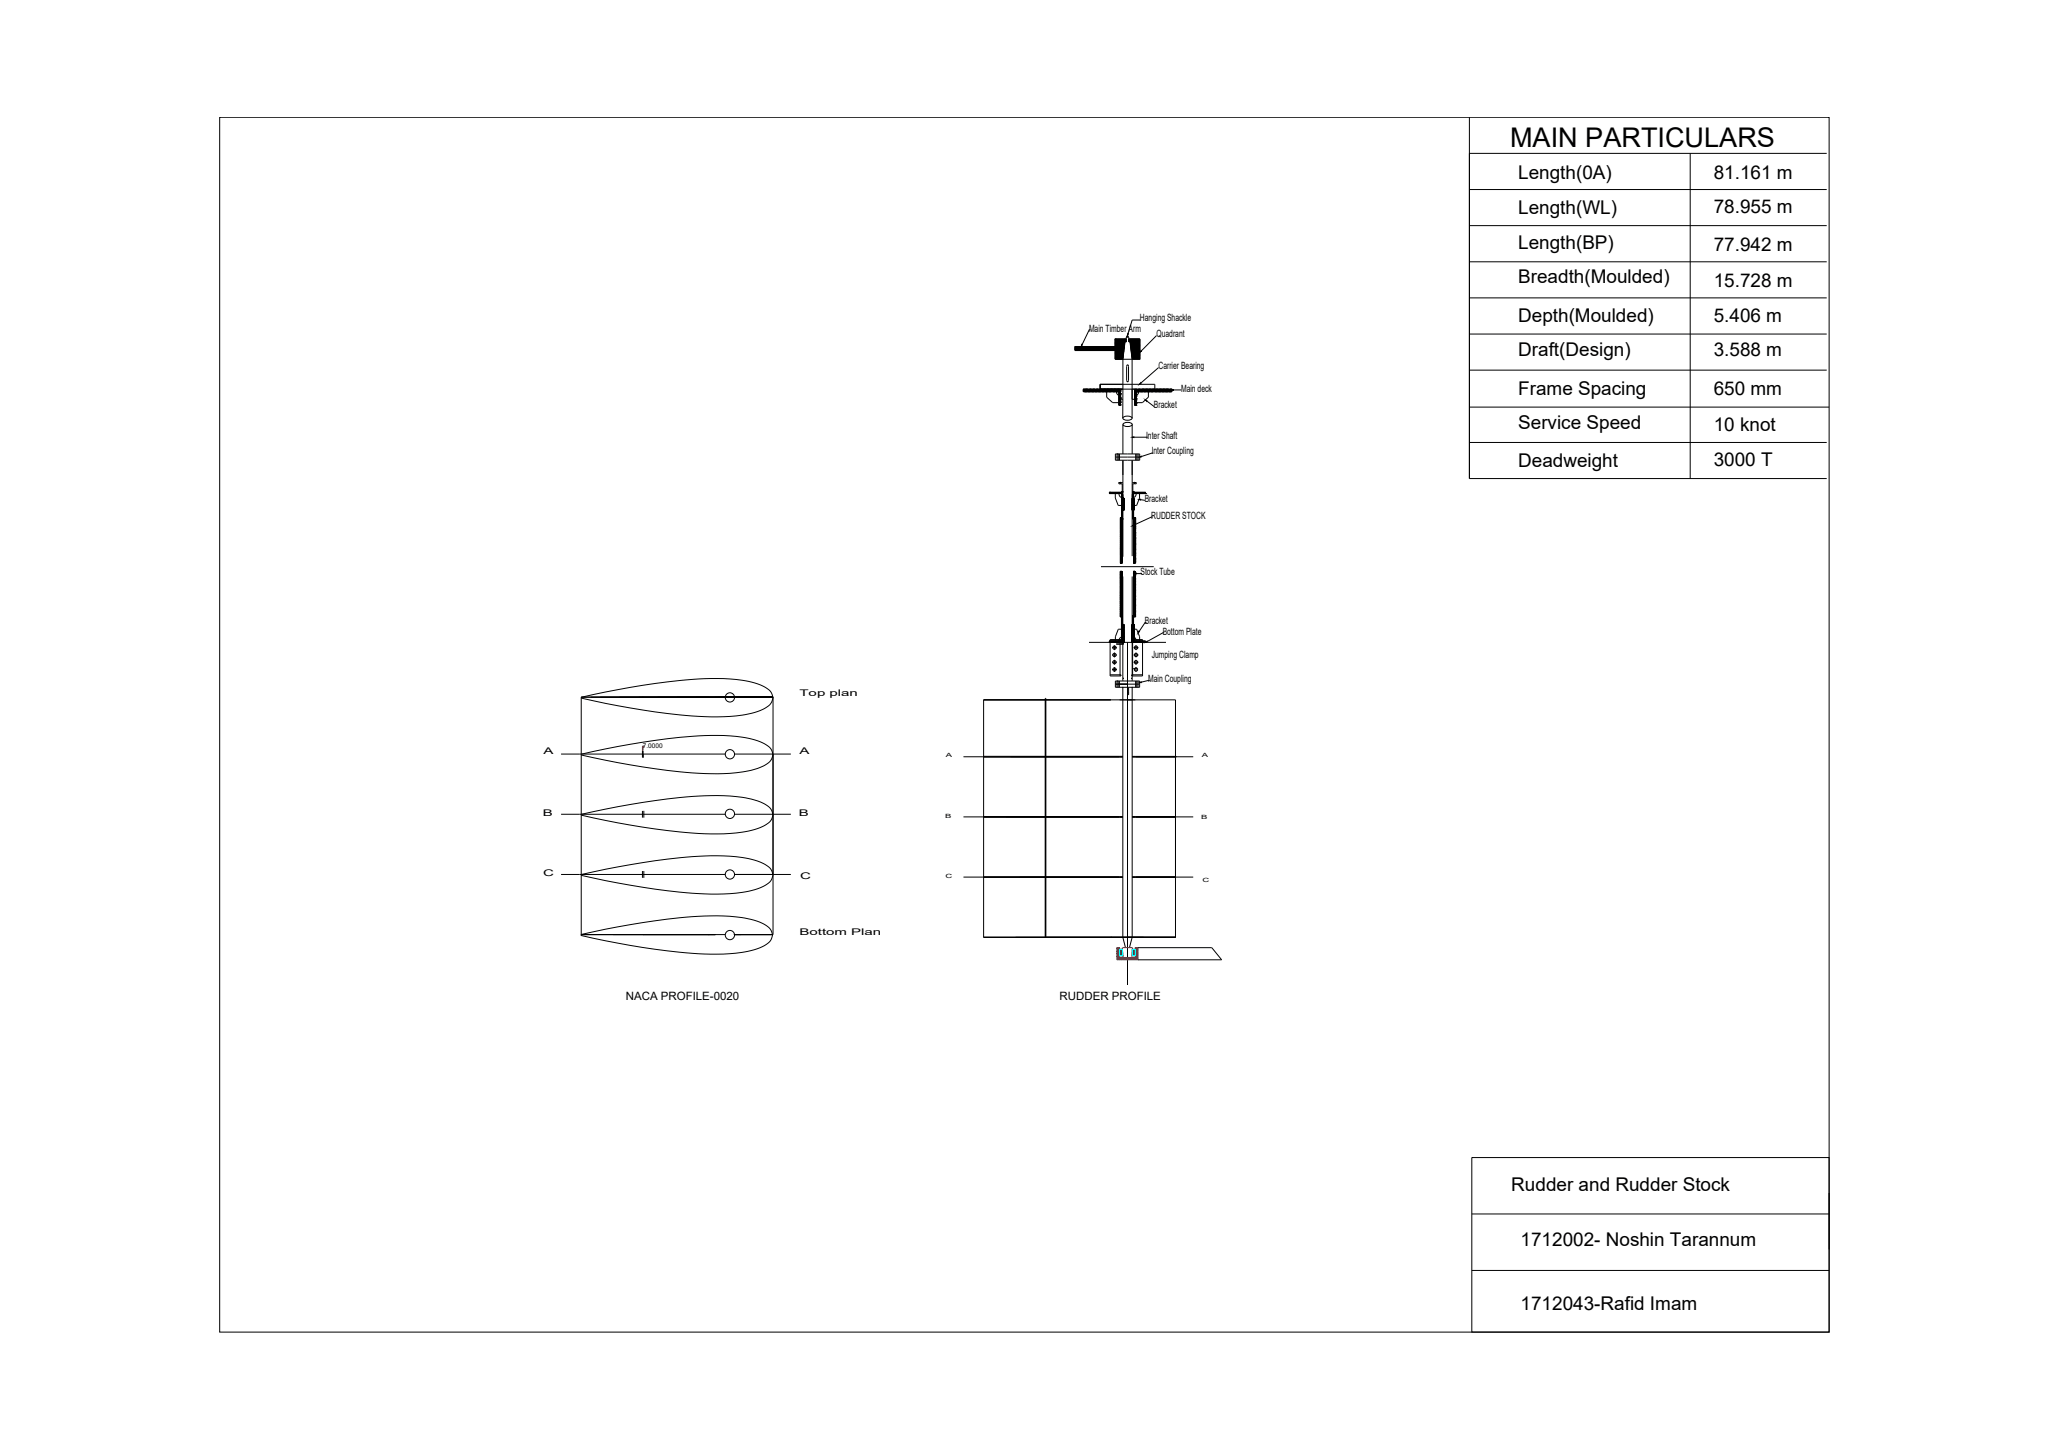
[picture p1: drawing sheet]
<svg xmlns="http://www.w3.org/2000/svg" width="297mm" height="210mm" viewBox="0 0 297 210" stroke-linecap="round" stroke-linejoin="round" font-family="sans-serif">
<defs><g id="words">
<text font-size="3.9" x="218.8" y="21.3">MAIN PARTICULARS</text>
<g font-size="2.7">
<text x="220" y="25.9">Length(0A)</text>
<text x="248.3" y="25.9">81.161 m</text>
<text x="220" y="31">Length(WL)</text>
<text x="248.3" y="30.8">78.955 m</text>
<text x="220" y="36.1">Length(BP)</text>
<text x="220" y="41">Breadth(Moulded)</text>
<text x="248.3" y="36.3">77.942 m</text>
<text x="248.3" y="41.6">15.728 m</text>
<text x="220" y="46.6">Depth(Moulded)</text>
<text x="248.3" y="46.6">5.406 m</text>
<text x="220" y="51.5">Draft(Design)</text>
<text x="248.3" y="51.6">3.588 m</text>
<text x="220" y="57.2">Frame Spacing</text>
<text x="248.3" y="57.2">650 mm</text>
<text x="220" y="62.1">Service Speed</text>
<text x="248.3" y="62.5">10 knot</text>
<text x="220" y="67.7">Deadweight</text>
<text x="248.3" y="67.5">3000 T</text>
<text x="219" y="172.6">Rudder and Rudder Stock</text>
<text x="220.3" y="180.5">1712002- Noshin Tarannum</text>
<text x="220.3" y="189.7">1712043-Rafid Imam</text>
</g>
<g font-size="1.7">
<text x="90.7" y="144.9">NACA PROFILE-0020</text>
<text x="153.5" y="144.9">RUDDER PROFILE</text>
</g>
<g font-size="1.4">
<text x="165.2" y="46.5">Hanging Shackle</text>
<text x="157.8" y="48">Main Timber Arm</text>
<text x="167.6" y="48.9">Quadrant</text>
<text x="167.9" y="53.4">Carrier Bearing</text>
<text x="167.2" y="59.2">Bracket</text>
<text x="171.1" y="56.7">Main deck</text>
<text x="166.1" y="63.6">Inter Shaft</text>
<text x="166.9" y="65.8">Inter Coupling</text>
<text x="165.9" y="72.7">Bracket</text>
<text x="166.8" y="75.2">RUDDER STOCK</text>
<text x="165.3" y="83.3">Stock Tube</text>
<text x="165.9" y="90.4">Bracket</text>
<text x="166.9" y="95.3">Jumping Clamp</text>
<text x="168.5" y="91.9">Bottom Plate</text>
<text x="166.4" y="98.8">Main Coupling</text>
</g>
<g font-size="1.3">
<text x="115.8" y="100.8">Top plan</text>
<text x="78.8" y="109.3">A</text>
<text x="115.8" y="109.3">A</text>
<text x="78.7" y="118.1">B</text>
<text x="115.7" y="118.3">B</text>
<text x="78.7" y="126.8">C</text>
<text x="115.9" y="127.3">C</text>
<text x="115.8" y="135.4">Bottom Plan</text>
</g>
<text font-size=".9" x="93.1" y="108.4">7.0000</text>
<g font-size=".8">
<text x="137.1" y="109.7">A</text>
<text x="174.1" y="109.7">A</text>
<text x="137" y="118.5">B</text>
<text x="174" y="118.6">B</text>
<text x="137" y="127.2">C</text>
<text x="174.2" y="127.7">C</text>
</g>
</g></defs>
<!-- layer: 0 -->
<g fill="none" stroke="#000" stroke-width=".14">
<path d="M31.8 17h233.2v176h-233.2zM212.9 17v52.3h51.8M212.9 37.9h51.8M212.9 32.7h51.8M212.9 27.5h51.8M212.9 22.2h51.8M244.9 22.2v47.1M155.8 50.2v.1M155.8 50.2v.1l.1-.1M155.9 50.2l-.1 .3M156 50.2l-.2 .3 .2-.3M156 50.2l-.2 .4"/>
<path d="M156.1 50.2l-.3 .5M156.2 50.2l-.4 .6 .4-.6M156.2 50.2l-.4 .6M156.3 50.2l-.4 .6 .5-.6M156.4 50.2l-.4 .6M156.5 50.2l-.4 .6M156.6 50.2l-.4 .6M156.7 50.2l-.4 .6M156.8 50.2l-.4 .6M156.8 50.8l.4-.6-.4 .6M156.9 50.2l-.4 .6M157 56.5h.1"/>
<path d="M157 56.4h12.8M157 56.4v.4M157 50.2l-.5 .6M157 56.4h.1M157 56.7v.1M157 50.2l-.4 .6M157 56.7h.1M157 56.4v.1M157 56.5v.1M157 50.2l-.3 .6M157.1 56.4l-.1 .2M157.1 56.5h-.1"/>
<path d="M157.1 56.6h-.1M157.1 56.4h.1M157.1 56.5l-.1 .2M157.1 56.7h-.1M157.1 50.2l-.4 .6M157.1 56.6h.1M157.1 56.5v.1M157.1 56.8h.1M157.1 56.4v.1M157.1 56.4l-.1 .3v-.1M157.1 56.7h.1M157.2 56.6l-.1 .1"/>
<path d="M157.2 50.2l-.4 .6M157.2 56.4l-.1 .1M157.2 56.6h.1M157.2 56.4v.1M157.2 56.5v.1M157.2 56.7h.1M157.2 56.4h.1M157.3 56.4l-.3 .4M157.3 56.4l-.1 .1M157.3 56.8h.1M157.3 56.5l-.1 .1M157.3 56.4h.1"/>
<path d="M157.3 56.6l-.1 .1 .1-.1M157.3 56.7h.1M157.3 56.5h.1M157.3 50.2l-.4 .6M157.3 56.4v.1M157.3 56.6h.1M157.3 56.5v.1M157.3 56.6v.1M157.3 56.4l-.2 .4 .1-.2M157.4 56.4h.1M157.4 56.4l-.3 .3 .1-.1M157.4 56.6h-.1"/>
<path d="M157.4 56.4l-.2 .1M157.4 56.7h.1M157.4 56.4l-.3 .3M157.4 56.8h.1M157.4 56.5l-.1 .1M157.4 56.6h.1M157.4 56.5l.1-.1-.2 .4M157.4 56.6l-.1 .1M157.4 56.4l-.1 .1M157.4 56.4l-.2 .4M157.4 56.6v.1M157.4 50.2l-.4 .6"/>
<path d="M157.4 56.4v.1M157.5 56.4l-.3 .3M157.5 56.5l-.1 .1M157.5 56.6l-.1 .1M157.5 56.7v.1M157.5 50.2l-.4 .6M157.5 56.4h.1M157.5 56.7h.1M157.5 56.4l-.3 .4M157.5 56.4v.1M157.5 56.5v.1M157.5 56.6l-.1 .2"/>
<path d="M157.5 56.5h.1M157.6 56.4h-.1M157.6 50.2l-.5 .6M157.6 56.4h.1M157.6 56.6h-.1M157.6 56.7h-.1M157.6 56.6l-.1 .1M157.6 56.7v.1M157.6 56.4l-.3 .3M157.6 50.2l-.4 .6M157.6 56.5h.1M157.6 56.4v.1"/>
<path d="M157.6 56.8h.1M157.6 56.5v.1M157.7 56.4l-.2 .2M157.7 56.4h-.1M157.7 50.8l.4-.6-.4 .6M157.7 56.4v.1M157.7 56.4l-.3 .4M157.7 56.4h.1M157.7 50.2l-.4 .6M157.7 56.5l-.1 .2M157.7 56.7h-.1M157.7 56.5v.1"/>
<path d="M157.7 56.6v.1M157.8 56.4l-.3 .4M157.8 56.4l-.1 .1M157.8 56.8h.1M157.8 56.5l-.2 .2 .1-.1M157.8 56.4h.1M157.8 50.2l-.4 .6M157.8 56.4v.1M157.8 56.7l-.1 .1M157.8 56.6h.1M157.8 56.5v.1M157.8 47.8h.1"/>
<path d="M157.8 56.7h.1M157.8 47.8l-1 2.1M157.8 56.6v.1M157.8 56.4l-.2 .4M157.9 56.4h.1M157.9 56.5l-.1 .1M157.9 56.7h.1M157.9 56.4l-.3 .4M157.9 56.8h.1M157.9 56.4l-.2 .2M157.9 56.6l-.1 .1M157.9 56.5h.1"/>
<path d="M157.9 56.4l-.2 .4M157.9 50.2l-.4 .6M157.9 56.4v.1M158 56.5v-.1l-.3 .4 .1-.2v.1M158 56.5l-.2 .1M158 56.5l-.1 .1M158 56.6l-.1 .1M158 56.4l-.1 .1M158 50.2l-.4 .6M158 56.4h.1M158 56.7h.1M158 56.6h.1"/>
<path d="M158 56.5l-.1 .2M158 56.6v.1M158 56.4v.1M158 56.4l-.2 .4zM158.1 56.5h-.1M158.1 56.6l-.1 .1M158.1 56.4l-.1 .1M158.1 56.5v.1M158.1 56.6h.1M158.1 56.4h.1M158.1 56.8h.1M158.1 56.4l-.2 .4"/>
<path d="M158.1 56.4v.1l.1-.1-.2 .3M158.1 56.7l.3-.3-.2 .4M158.2 56.4h-.1M158.2 50.2l-.4 .6M158.2 56.4v.1M158.2 56.4l-.3 .4M158.2 56.6h.1M158.2 56.4h.1M158.2 56.6l-.1 .2M158.2 56.5v.1M158.2 56.4l-.2 .4 .1-.1M158.3 56.4l-.1 .1 .1-.1"/>
<path d="M158.3 56.8h.1M158.3 56.4h.1M158.3 56.5l-.1 .1M158.3 50.2l-.3 .6M158.3 56.4l-.3 .4M158.3 50.8l.4-.6-.4 .6M158.3 56.6h.1M158.3 56.7v.1M158.3 56.4l-.2 .3M158.3 56.4v.1M158.3 56.5v.1M158.4 56.4h.1"/>
<path d="M158.4 56.6l-.1 .1M158.4 56.7h.1M158.4 56.4l-.3 .4M158.4 56.8h.1M158.4 56.4l-.1 .1M158.4 56.5l-.2 .2M158.4 56.5h.1M158.4 56.6h.1M158.4 50.2l-.4 .6M158.4 56.5v.1M158.4 56.4v.1M158.5 56.5l-.1 .1"/>
<path d="M158.5 56.4h.1M158.5 56.7h-.1M158.5 50.2l-.5 .6M158.5 56.6l-.1 .1M158.5 56.6h-.1M158.5 56.4l-.3 .4 .1-.2M158.5 50.2l-.4 .6M158.5 56.6h.1M158.5 56.7h.1M158.5 56.4l-.3 .3M158.5 56.5h.1M158.5 56.5v.1"/>
<path d="M158.5 56.6v.1M158.5 56.4l-.1 .1M158.5 56.4l-.2 .4M158.6 56.6l-.1 .1M158.6 56.4l-.1 .1M158.6 56.4h.1M158.6 56.6h.1M158.6 56.5l-.1 .1M158.6 56.4l-.3 .4 .1-.2M158.6 50.2l-.4 .6M158.6 56.4l-.1 .2M158.6 56.8h.1"/>
<path d="M158.6 56.4l-.2 .4M158.6 56.5l-.1 .2M158.6 56.4h.1l-.2 .3M158.7 56.7l-.1 .1M158.7 50.2l-.4 .6M158.7 56.4v.1M158.7 56.4l-.3 .4M158.7 56.4l-.1 .1M158.7 56.6h.1M158.7 56.4h.1M158.7 56.5v.1M158.8 56.5l-.1 .1"/>
<path d="M158.8 56.8h.1M158.8 56.4l-.3 .4M158.8 56.4h-.1M158.8 56.5h-.1M158.8 56.4h.1M158.8 56.5l-.1 .2M158.8 56.4v.1M158.8 50.2l-.4 .6M158.8 56.5h.1M158.8 56.4l-.2 .4 .1-.2v.1M158.8 56.5l.1-.1-.3 .4M158.8 56.5v.1"/>
<path d="M158.8 56.4l-.2 .2M158.9 56.4h.1M158.9 56.6l-.1 .1M158.9 56.8h.1M158.9 56.5l-.2 .2 .1-.1M158.9 56.6h.1M158.9 56.6v.1M158.9 56.4l-.1 .1M158.9 56.5h.1M158.9 56.7l-.1 .1M158.9 50.2l-.4 .6M158.9 56.4l-.2 .4v-.1"/>
<path d="M158.9 56.4v.1M158.9 56.5v.1M158.9 56.7h.1M159 56.4l-.3 .3M159 56.6l-.1 .1M159 56.4h-.1M159 50.2l-.4 .6M159 56.4h.1M159 56.7h.1M159 56.4l-.3 .4M159 56.6h.1M159 56.4l-.1 .1"/>
<path d="M159 56.5h.1M159 56.6v.1M159 56.4l-.2 .4M159.1 56.6l-.1 .1M159.1 56.7h-.1M159.1 56.4l-.1 .1M159.1 56.4h.1M159.1 56.5l-.1 .1M159.1 56.5v.1M159.1 56.4l-.3 .4v-.2M159.1 56.6v.1M159.1 56.5h.1"/>
<path d="M159.1 50.2l-.4 .6M159.1 56.6h.1M159.1 56.6l.2-.2-.3 .4M159.1 56.7v.1M159.1 56.8h.1M159.1 56.4l-.2 .4M159.2 50.8l.4-.6-.4 .6M159.2 56.4l-.3 .3M159.2 56.4l-.1 .1M159.2 50.2l-.4 .6M159.2 56.6h.1M159.2 56.4h.1"/>
<path d="M159.2 56.7v.1M159.2 56.4l-.2 .3M159.2 56.5v.1M159.2 56.6l-.1 .1M159.3 56.8h.1M159.3 56.7l.2-.3-.2 .4M159.3 56.4h.1M159.3 56.4l-.1 .1M159.3 56.4l-.3 .4M159.3 56.7h-.1M159.3 50.2l-.4 .6M159.3 56.6h.1"/>
<path d="M159.3 56.6l-.1 .1M159.3 56.5v.1M159.3 56.4v.1M159.4 56.4l-.3 .3M159.4 56.8h.1M159.4 56.4h.1M159.4 56.5l-.1 .1M159.4 56.4v-.7h7.9v.7M159.4 56.6l-.1 .1M159.4 56.5h.1M159.4 56.4l-.1 .1h.1M159.4 56.4l-.3 .4"/>
<path d="M159.4 50.2l-.4 .6M159.4 56.4v.1M159.4 55.7v.7M159.4 56.5v.1M159.5 56.4l-.3 .3M159.5 56.6l-.1 .1M159.5 56.4h-.1M159.5 50.2l-.4 .6M159.5 56.4h.1M159.5 56.7l-.1 .1M159.5 56.6h.1M159.5 56.4l-.3 .4"/>
<path d="M159.5 56.4v.1M159.5 56.5l-.1 .2M159.5 56.5h.1M159.5 56.7v.1M159.6 56.5l-.1 .1M159.6 56.6l-.1 .1M159.6 56.7h-.1M159.6 56.4l-.1 .1M159.6 56.4h.1M159.6 56.5v.1M159.6 56.7h.1M159.6 56.4l-.3 .4v-.1"/>
<path d="M159.6 56.6v.1M159.6 56.6h.1M159.6 56.4l-.2 .3M159.6 56.8h.1M159.6 56.4v.1M159.6 56.5h.1M159.6 50.2l-.3 .6 .4-.6M159.7 56.4l-.3 .4M159.7 56.5l-.1 .1M159.7 56.4l-.1 .1M159.7 56.4h.1M159.7 56.5h.1"/>
<path d="M159.7 56.7h-.1M159.7 56.5v.1M159.7 56.7l.2-.3-.3 .4M159.7 50.2l-.4 .6M159.7 56.7h.1M159.8 56.8h.1M159.8 56.4l-.3 .4M159.8 56.4l-.1 .1M159.8 56.5l-.2 .2M159.8 56.4l-.2 .3M159.8 50.2l-.4 .6M159.8 56.4v.1"/>
<path d="M159.8 56.6h.1M159.8 56.6l.2-.2-.3 .3M159.8 56.4h.1M159.8 56.5v.1M159.8 56.7h.1M159.9 56.4l-.3 .4M159.9 56.6l-.1 .1M159.9 56.8h.1M159.9 56.5h.1M159.9 50.2l-.4 .6M159.9 56.4l-.1 .1M159.9 56.6h.1"/>
<path d="M159.9 56.4h.1M159.9 56.7h.1M159.9 56.4v.1M159.9 56.5v.1M160 56.4l-.3 .4v-.1M160 56.6l-.1 .1M160 56.4h-.1M160 50.2l-.4 .6M160 56.4h.1M160 56.7h.1M160 56.6h.1M160 56.5l-.1 .2v-.1"/>
<path d="M160 56.6v.1M160 56.4v.1M160 56.5h.1M160.1 56.4l-.1 .1M160.1 56.4l-.3 .4M160.1 56.7l-.1 .1M160.1 56.5l-.1 .1M160.1 56.7h.1M160.1 56.4l-.2 .3M160.1 50.2l-.4 .6M160.1 56.4h.1M160.1 56.5h.1"/>
<path d="M160.1 56.6v.1M160.1 56.8h.1M160.1 56.4v.1M160.2 56.5l-.1 .1M160.2 56.7h-.1M160.2 56.4l-.1 .1M160.2 56.4h-.1M160.2 50.2l-.4 .6M160.2 56.6h.1M160.2 56.4l-.3 .4M160.2 56.4l-.3 .3M160.2 56.4h.1"/>
<path d="M160.2 56.5v.1M160.2 56.4v.1M160.2 56.8h.1M160.2 56.4l-.2 .3M160.3 56.5l-.1 .1M160.3 56.4h.1M160.3 50.2l-.4 .6 .4-.6M160.3 56.4l-.3 .4M160.3 50.8l.4-.6-.4 .6M160.3 56.4l-.1 .1M160.3 56.6h.1M160.3 56.7v.1"/>
<path d="M160.3 56.4v.1M160.3 56.4l-.2 .3M160.3 56.5v.1M160.3 50.2l-.4 .6M160.3 56.6v.1M160.4 56.8v.7l.8 .8h.9l.3-.4M160.4 56.4l-.3 .4M160.4 56.7h.1M160.4 56.8h.1M160.4 56.4l-.1 .1M160.4 56.4l-.3 .3M160.4 56.6v-.1l-.2 .2"/>
<path d="M160.4 56.5h.1M160.4 56.4l-.2 .4 .1-.2M160.4 56.4h.1M160.4 56.6h.1M160.4 56.6l-.1 .1M160.4 56.4l-.2 .4M160.4 56.4v.1M160.4 56.5v.1M160.4 50.2l-.4 .6M160.5 56.6l-.1 .1M160.5 56.4h-.1M160.5 50.2l-.4 .6"/>
<path d="M160.5 56.4h.1M160.5 56.6h.1M160.5 56.7h.1M160.5 56.4l-.3 .3M160.5 56.5l-.1 .1M160.5 56.6v.1M160.5 56.5h.1M160.5 50.2l-.4 .6 .5-.6M160.5 56.4v.1v-.1M160.5 56.4l-.2 .4M160.6 56.4l-.1 .1M160.6 56.4h-.1"/>
<path d="M160.6 56.6h-.1M160.6 56.5l-.1 .1M160.6 56.4l-.3 .4 .1-.1M160.6 56.6l-.1 .1M160.6 56.4h.1M160.6 56.6h.1M160.6 56.4l-.1 .2M160.6 56.8h.1M160.6 56.4l-.2 .4M160.6 56.4l-.2 .3M160.6 56.5v.1M160.6 56.6v.1"/>
<path d="M160.6 50.2l-.3 .6M160.7 56.4l-.1 .1M160.7 56.6h.1M160.7 56.5v.1M160.7 56.7h.1M160.7 56.4l-.3 .4M160.7 56.4h.1M160.7 56.8h.1M160.7 56.4l-.2 .3M160.8 56.5l-.2 .2zM160.8 56.4h.1M160.8 50.2l-.4 .6"/>
<path d="M160.8 56.4v.1M160.8 56.4l-.3 .4M160.8 56.5h.1M160.8 56.7h.1M160.8 56.4l-.3 .4 .1-.1M160.8 56.5l.1-.1-.3 .3h.1M160.8 56.5v.1M160.8 56.4l-.1 .1M160.9 56.6v.1M160.9 56.8h.1M160.9 56.4v.1M160.9 56.6h.1"/>
<path d="M160.9 56.5l-.2 .2 .1-.1M160.9 56.6l-.1 .1M160.9 56.4h.1M160.9 56.5h.1M160.9 56.7h.1M160.9 50.2l-.4 .6M160.9 56.4l-.1 .1M160.9 56.4l-.3 .4M160.9 56.5v.1M160.9 56.4l-.2 .3M161 56.4h-.1M161 50.2l-.5 .6"/>
<path d="M161 56.4h.1M161 56.6l.1-.2-.2 .3M161 56.7h-.1M161 56.6h.1M161 56.7h.1M161 56.4l-.3 .4M161 56.6v.1M161 56.5l-.1 .1M161 56.5h.1M161 56.4l-.2 .4M161 50.2l-.4 .6M161.1 56.4l-.1 .1"/>
<path d="M161.1 56.5l-.1 .1M161.1 56.4h.1M161.1 56.7h.1M161.1 56.4l-.3 .4 .1-.1M161.1 56.6v.1M161.1 50.2l-.4 .6M161.1 56.7l.2-.3-.3 .4M161.1 56.6l.1-.2-.2 .4M161.1 56.6h.1M161.1 56.5l-.1 .2M161.1 56.5h.1M161.2 56.4l-.1 .1"/>
<path d="M161.2 56.4l-.3 .3M161.2 50.2l-.4 .6M161.2 56.6h-.1M161.2 56.4h.1M161.2 56.7v.1M161.2 56.4l-.2 .3M161.2 56.5v.1M161.2 56.6l-.1 .1M161.2 56.7l.1-.1-.1 .1M161.2 56.8h.1M161.2 56.7h.1M161.3 56.5l-.2 .2"/>
<path d="M161.3 56.4l-.1 .1M161.3 56.4h.1M161.3 56.5l-.1 .1M161.3 56.4v.1M161.3 56.6h.1M161.3 50.2l-.4 .6M161.3 56.5v.1M161.3 56.7v.1M161.4 56.4l-.3 .4M161.4 56.8h.1M161.4 56.4h-.1M161.4 56.4h.1"/>
<path d="M161.4 56.6h.1M161.4 56.7h.1M161.4 56.5h.1M161.4 56.6l-.1 .1M161.4 50.2l-.3 .6M161.4 56.4l-.1 .1M161.4 56.4v.1M161.4 50.8l.4-.6-.4 .6M161.4 56.5l-.1 .2M161.4 56.4l-.2 .3M161.4 56.6v.1M161.5 56.4h-.1"/>
<path d="M161.5 56.4h.1M161.5 56.6v-.1l-.1 .2M161.5 56.7l-.1 .1M161.5 56.6h.1M161.5 56.8h.1M161.5 56.4l-.1 .1M161.5 56.5h.1M161.5 56.6v.1M161.5 50.2l-.4 .6M161.5 56.4l-.3 .4M161.5 56.4l-.2 .4M161.6 56.4l-.1 .1"/>
<path d="M161.6 56.5l-.1 .1M161.6 49.1h.1M161.6 56.7h.1M161.6 50.2l.7-1.1-.7 1.1M161.6 50.6l1-1.5-1 1.5M161.6 50.2l-.5 .6M161.6 56.6v.1M161.6 51.5l1.6-2.4h-1.6v2.9M161.6 51.4l1.5-2.3-1.5 2.3M161.6 50.9l1.2-1.8-1.2 1.9M161.6 51.3l1.5-2.2-1.5 2.2M161.6 50.2l-.4 .6"/>
<path d="M161.6 56.4h.1M161.6 56.6h.1M161.6 56.4l-.1 .2M161.6 56.4l-.3 .3M161.6 56.4v.1M161.6 49.1v.1M161.7 56.4l-.1 .1M161.7 56.4l-.3 .4M161.7 50.2l-.4 .6M161.7 56.4h.1M161.7 49.1l-.1 .2M161.7 56.5h.1"/>
<path d="M161.7 56.7h-.1M161.7 56.5l-.1 .1M161.7 56.5v-.1l-.2 .4M161.7 56.4l-.3 .4 .1-.1M161.7 56.8h.1M161.8 56.5l-.2 .2M161.8 56.6l-.1 .1M161.8 56.4h-.2M161.8 49.1l-.2 .3M161.8 56.4l-.3 .4 .1-.1M161.8 56.4l-.1 .1M161.8 50.2l-.4 .6"/>
<path d="M161.8 56.6h.1M161.8 56.4h.1M161.8 56.4v.1M161.8 56.4l-.2 .4M161.8 56.5v.1M161.8 49.1l-.2 .4M161.8 56.7h.1M161.9 56.4l-.3 .4M161.9 56.4l-.1 .1M161.9 56.8h.1M161.9 56.5l-.1 .1M161.9 56.4h.1"/>
<path d="M161.9 56.6l-.1 .1M161.9 56.5h.1M161.9 56.7h.1M161.9 49.1l-.3 .5M161.9 56.6h.1M161.9 56.4v.1M161.9 56.5v.1M161.9 50.2l-.4 .6M161.9 56.4l-.2 .4v-.1M161.9 56.6v.1M162 49.1l-.4 .6M162 56.4h.1"/>
<path d="M162 56.7v-.1zM162 56.6h.1M162 56.7h.1M162 56.4l-.3 .3M162 56.8h.1M162 56.5l-.1 .2M162 49.1l-.4 .7M162 50.2l-.3 .6M162 56.4l-.2 .2M162 56.4l-.2 .3v.3l.3 .2 .3-.4-.1 .2M162 56.4l-.1 .1M162.1 56.4l-.3 .3"/>
<path d="M162.1 56.5l-.1 .1M162.1 49.1l-.5 .7M162.1 56.7v.1M162.1 56.4h.1M162.1 56.6l-.1 .1M162.1 56.7h.1M162.1 56.4l-.3 .4M162.1 57.1h.1M162.1 57.3h.1M162.1 57.7h.1M162.1 58.2h.1M162.1 58.4h.1"/>
<path d="M162.1 56.4v.1M162.1 56.4l-.1 .1M162.1 57.5h.1M162.1 58h.1M162.1 56.9h.1M162.1 57v.1M162.1 57.4h.1M162.1 57.6h.1M162.1 57.8v.1M162.1 50.2l-.3 .6M162.1 56.5v.1M162.1 57.4v.1"/>
<path d="M162.1 57.8h.1M162.1 58.5v.1M162.1 57.2h.1M162.1 58.3h.1M162.2 56.4h-.1M162.2 56.4l-.1 .1M162.2 56.9v-.1l-.1 .2M162.2 57h-.1M162.2 57.5l-.1 .1M162.2 58.1l-.1 .1M162.2 58.6l-.1 .1M162.2 56.4l-.3 .4"/>
<path d="M162.2 57.7l-.1 .1M162.2 56.6h-.1M162.2 57.1h-.1M162.2 56.4h.1M162.2 57.8l-.1 .1M162.2 58.3h.1M162.2 49.1l-.6 .9M162.2 58.1v.1M162.2 56.4l-.3 .3M162.2 57.8h.1M162.2 50.2l-.4 .6M162.2 56.6h.1"/>
<path d="M162.2 57.1v.1M162.2 57.7h.1M162.2 58.2v.1M162.2 56.5v.1M162.2 56.8h-.1M162.2 57.1h.1M162.2 57.9l-.1 .1M162.2 58.4l-.1 .1M162.2 56.7h-.1M162.2 57.2v.1M162.2 58l-.1 .1M162.2 58.3l-.1 .2"/>
<path d="M162.2 57.4h.1M162.2 57.9v.1M162.2 58.5h.1M162.2 56.8h.1M162.2 58.4v.1M162.2 49.1l-.6 1M162.2 56.7v.1M162.2 57.2h.1M162.2 58v.1M162.2 58.6h-.1M162.2 57v.1M162.2 57.5v.1"/>
<path d="M162.2 58.1l-.1 .2M162.2 58.7h.1M162.2 57.6v.1M162.2 56.4l-.2 .3M162.2 56.9v.1M162.2 57.4v.1M162.2 57.9h.1l-.1 .2M162.2 57.9h.1M162.3 57h-.1M162.3 57.2h-.1M162.3 57.5l-.1 .1M162.3 57.6v-.1l-.1 .2"/>
<path d="M162.3 57.7l-.1 .1M162.3 58.1h-.1M162.3 58.2l-.1 .1M162.3 58.6l-.1 .1M162.3 56.4h-.1M162.3 56.6l-.1 .1M162.3 58.3h-.1M162.3 50.2l-.4 .6 .4-.6M162.3 57.2l-.1 .1M162.3 57.4l-.1 .1M162.3 57.7v-.1l-.2 .3M162.3 56.4v.1"/>
<path d="M162.3 57l-.1 .1M162.3 58.1l-.1 .1M162.3 56.4l-.3 .4M162.3 58.6h.1M162.3 57.2l.1-.1-.3 .3v-.1M162.3 57.7l.1-.1-.3 .4M162.3 57.8l-.1 .1M162.3 58.3l-.1 .1M162.3 58.5l-.1 .1M162.3 56.4h.1M162.3 49.1l-.7 1.1M162.3 56.5l-.2 .2"/>
<path d="M162.3 57.2l-.1 .2M162.3 57.8l-.2 .3M162.3 57.9l-.1 .1M162.3 58.1v.1M162.3 56.7h-.1M162.3 58.3h.1M162.3 56.4l-.3 .4 .1-.2M162.3 56.5v.1M162.3 57.1h.1M162.3 58.3v-.1l-.1 .2M162.3 58.7h.1M162.3 56.5l-.2 .3"/>
<path d="M162.3 57l-.2 .3M162.3 58.4v.1M162.3 56.8l-.1 .2M162.3 58v.1v-.1M162.3 58.5v.1M162.3 50.2l-.4 .6M162.3 56.4l-.1 .1M162.3 56.6v.1M162.3 57.2h.1M162.3 57.7v.1M162.3 58.4l-.1 .2M162.3 56.8h.1"/>
<path d="M162.3 57.3v.1M162.3 56.7l-.2 .4M162.3 57.2v.1M162.3 57.3v.1v-.1M162.3 57.8v.1M162.3 58.4h.1M162.3 56.9h.1M162.4 57.4l-.1 .1M162.4 57.9l-.1 .1M162.4 58.1l-.1 .1M162.4 58.5h-.1M162.4 58.7h-.1"/>
<path d="M162.4 56.6l-.1 .1M162.4 57l-.1 .1M162.4 58.2l-.1 .1M162.4 58.3h-.1M162.4 56.5h.1M162.4 56.5l-.2 .2M162.4 56.6h.1M162.4 56.8l-.3 .4M162.4 57h.1M162.4 57.2l-.3 .3 .1-.1M162.4 57.2h.1M162.4 57.3l-.3 .5 .1-.1"/>
<path d="M162.4 57.6h.1M162.4 57.7h.1M162.4 58.1h.1M162.4 58.2l-.3 .4M162.4 58.3h.1M162.4 58.4h-.1M162.4 58.4l-.2 .3M162.4 58.7h.1M162.4 56.4v2.3h-.3v-1.9zM162.4 56.4l-.3 .4h-5.1M162.4 56.5l-.3 .4M162.4 56.6l-.3 .4"/>
<path d="M162.4 56.7l-.3 .3M162.4 56.9l-.3 .4M162.4 57.1l-.3 .4M162.4 57.3l-.3 .3M162.4 57.5l-.3 .3M162.4 57.5l-.3 .4M162.4 57.7l-.3 .4M162.4 57.8l-.3 .4M162.4 58l-.3 .4M162.4 58.1l-.3 .3M162.4 58.1l-.3 .4M162.4 58.3l-.3 .3"/>
<path d="M162.4 58.3l-.3 .4M162.4 58.4l-.3 .3M162.4 58.5l-.2 .2M162.4 56.4l-.1 .1M162.4 56.6h-.1M162.4 56.7h.1M162.4 56.9l-.1 .1M162.4 56.9h.1M162.4 57.2v.1M162.4 57.5l-.1 .1M162.4 57.4h.1M162.4 57.8h.1"/>
<path d="M162.4 58l-.1 .1M162.4 58h.1M162.4 58.3v.1M162.4 58.5v.1M162.4 49.1l-.8 1.2M162.4 50.2l-.4 .6M162.5 50.2l-.5 .6M162.5 49.1l-.9 1.3M162.5 50.2l-.4 .6M162.5 49.1l-.9 1.4M162.6 50.2l-.4 .6M162.7 50.2l-.5 .6"/>
<path d="M162.7 49.1l-1.1 1.6M162.7 50.2l-.4 .6M162.7 57.8l-.3 .1-.3 .4M162.7 49.1l-1.1 1.7 .4-.6M162.7 52h.1M162.7 51.9l-.1 .1 .1-.1M162.7 51.8l-.1 .2 .1-.2M162.7 51.7l-.2 .3M162.8 49.1l-1.2 1.8M162.8 51.6l-.3 .5M162.8 51.5l-.4 .6 .4-.6M162.8 50.2l-.4 .6"/>
<path d="M162.8 51.4l-.5 .7M162.8 51.2l-.5 .9M162.8 51.3l-.5 .8 .5-.8M162.8 51.1l-.6 1M162.8 51l-.7 1.1 .7-1M162.8 50.9l-.7 1.2M162.9 50.8l-.9 1.3 .8-1.2M162.9 50.7l-1 1.4M162.9 50.6l-1 1.5 1-1.5M162.9 50.2l-.4 .6 .4-.6M162.9 50.4l-1.1 1.7M162.9 50.4l-1.1 1.7 1.1-1.7"/>
<path d="M162.9 49.1l-1.3 2M162.9 50.3l-1.2 1.8M162.9 50.2l-1.2 1.9M162.9 50.1l-1.3 2M162.9 50.2h-7.1v.6h7.1l-.9 1.3M162.9 50l-1.3 2.1M163 49.9l-1.4 2.1 1.3-2M163 49.1l-1.4 2M163 49.8l-1.4 2M163 49.8l-1.4 2.1M163 49.7l-1.4 2.1M163 49.6l-1.4 2.1"/>
<path d="M163 49.5l-.3 2.5v8.6M163 49.5h.2v-.7h.4v.7M163 49.1l-1.4 2.1M163 49.1l-1.4 2.2M163.2 49.2l-1.6 2.4M163.2 49.4l-.1 .1M163.2 49.3l-.2 .2M163.2 49.5h.1M163.2 53.1v2M163.3 53.1l.1-.2h.1v2.3l-.1 .1-.1-.2M163.3 48.8l.1-.1v.1v-.2l-.1 .2M163.6 49.2v-.1v.2"/>
<path d="M163.6 49.3l.1-.2-.1 .2M163.6 49.5h.1M163.6 49.1h.1M163.7 49.5l.3 2.5v8.6M163.8 49.1l-.2 .3M163.8 49.9l.5-.8-.5 .8M163.8 50.1l.7-1-.7 1.1M163.8 49.1l-.2 .4M163.8 50.5l1-1.4-.9 1.4M163.9 49.1l-.3 .4M164 49.1l-.3 .4M164.1 49.1l-.4 .5"/>
<path d="M164.1 49.1l-.3 .6M164.2 49.1l-.4 .6 .4-.6M164.3 49.1l-.5 .8M164.4 49.1l-.6 .9M164.4 56.6h.1M164.4 56.8h.1M164.4 57.2h.1M164.4 57.4h.1M164.4 57.7h.1M164.4 57.9h.1M164.4 58.3h.1M164.4 58.5h.1"/>
<path d="M164.4 56.4v2.3M164.4 56.7l.3-.3-.3 .4M164.4 57.4l.2-.4-.2 .5M164.4 57.1h.1M164.4 57.3h.1M164.4 57.5h.1M164.4 56.4h.1M164.4 56.8v.1M164.4 56.5h.1M164.4 56.5l.2-.1-.2 .3M164.4 58.2v.1M164.4 57h.1"/>
<path d="M164.4 57.6h.1M164.4 57.7v.1M164.4 58.1h.1M164.4 56.5v.1M164.4 57.3v.1M164.4 56.9h.1M164.4 58h.1M164.5 56.4h.1M164.5 56.7l-.1 .1M164.5 57.2l-.1 .1M164.5 57.8h-.1M164.5 56.6l-.1 .1"/>
<path d="M164.5 57.4h-.1M164.5 57.9l-.1 .1M164.5 58.5h-.1M164.5 49.1l-.7 1M164.5 58.6l-.1 .1M164.5 57h-.1M164.5 58.7h.1M164.5 56.4l-.1 .1M164.5 56.6v.1M164.5 56.9l-.1 .1M164.5 57.6l-.1 .1M164.5 56.8h-.1"/>
<path d="M164.5 57.9h.1M164.5 58.5h.1M164.5 56.4h-.1M164.5 56.5l-.1 .2M164.5 56.9v.1M164.5 57.4l-.1 .1M164.5 56.5h.1M164.5 56.6h.1M164.5 57.2h.1M164.5 58.1l-.1 .1M164.5 56.9l-.1 .2M164.5 57.4v.1"/>
<path d="M164.5 58.1v.1M164.5 56.7h.1M164.5 57.5l-.1 .2M164.5 58.1h.1M164.5 56.4v.1M164.5 57.3v.1M164.5 57.8v.1M164.5 56.5v.1M164.5 56.7l-.1 .2M164.5 57.1h.1M164.5 57.6h.1M164.5 57.6v.2"/>
<path d="M164.5 57.9l-.1 .2 .1-.1M164.5 57.3h.1M164.5 57.8h.1M164.5 58.4h.1M164.6 56.6l-.1 .1M164.6 58.2l-.2 .3M164.6 56.4l-.2 .2M164.6 57.4h-.1M164.6 57.9h-.1M164.6 49.1l-.8 1.1M164.6 58l-.2 .1M164.6 56.4l-.2 .1"/>
<path d="M164.6 56.4h.1M164.6 56.7h.1M164.6 57.2v.1M164.6 57.4l-.1 .2M164.6 57.8h.1M164.6 58.3l-.2 .2M164.6 58.3v.1M164.6 56.6h.1M164.6 57.9v.1M164.6 58.5h.1M164.6 56.8h.1M164.6 56.9l-.2 .3"/>
<path d="M164.6 57l-.2 .2 .2-.3-.2 .4M164.6 57.3v.1M164.6 57.9l-.1 .1M164.6 58.4l-.2 .2h.1M164.6 57.2l-.2 .3M164.6 58.3l-.2 .3M164.6 57.5h-.1M164.6 57.5l-.1 .1M164.6 58l-.1 .1M164.6 58.1h-.1M164.6 57.9l-.2 .2M164.6 58.7h.1"/>
<path d="M164.6 56.9h.1M164.6 57.9h.1M164.6 57.3l-.2 .4M164.6 57h.1M164.6 57.3h.1M164.6 57.5v.1M164.6 58.1v.1M164.6 58.6v.1M164.6 56.9v.1M164.6 57.1l-.2 .3M164.6 57.5h.1M164.6 57.5l-.2 .3 .1-.1"/>
<path d="M164.6 57.7l-.2 .2M164.6 58v.1M164.6 58.1l-.2 .3 .1-.2M164.6 58.5l-.1 .2 .1-.2M164.6 56.5l-.1 .1M164.6 57.4h.1M164.6 57.8v.1M164.6 58h.1M164.6 58.5v.1M164.6 58.2v.1M164.6 57.8v-.1l-.2 .2M164.6 57.6l-.2 .2h-.4"/>
<path d="M164.6 56.6v.1M164.6 57.2l-.1 .2M164.6 58.4h.1M164.6 56.4l-.1 .1M164.6 57.2h.1M164.6 57.7h.1M164.6 58.3h.1M164.6 56.8l-.2 .4M164.6 57l-.2 .3M164.6 57.4l-.2 .4M164.6 57.5l-.2 .4M164.6 57.6l-.2 .3"/>
<path d="M164.6 57.7l-.2 .4M164.6 57.8l-.2 .3M164.6 57.9l-.2 .4M164.6 58l-.2 .3M164.6 58.1l-.2 .3M164.6 58.1l-.2 .4M164.6 58.2l-.2 .4 .2-.3M164.6 58.3l-.2 .4M164.6 58.4l-.2 .3h.1M164.6 58.4l-.1 .3M164.6 58.5l-.1 .2 .1-.1M164.6 57.1v.1"/>
<path d="M164.6 57.4v.1M164.6 57.6h.1M164.6 49.1l-.8 1.2M164.7 56.5h-.1M164.7 56.6l.1-.1-.1 .2M164.7 56.6l-.1 .1M164.7 56.7l-.2 .1M164.7 56.4l-.1 .1M164.7 56.5v.1M164.7 56.5h.1M164.7 56.7h.1M164.7 49.1l-.9 1.2 .9-1.2"/>
<path d="M164.7 56.4h.1M164.7 56.8h.1M164.7 56.4l-.3 .4M164.7 56.4v.1M164.7 56.4l-.3 .5M164.7 56.5l.1-.1-.4 .6M164.7 56.6l-.1 .2M164.8 49.1l-1 1.3M164.8 56.6h.1M164.8 56.5v.1M164.8 56.4h.1M164.9 56.4l-.5 .6"/>
<path d="M164.9 56.4l-.1 .2M164.9 56.8h.1M164.9 56.4h.1M164.9 56.6l-.1 .2M164.9 56.4l-.5 .7M164.9 56.6h.1M164.9 56.7v.1M164.9 56.4v.1M164.9 56.5v.1M164.9 49.1l-1 1.5M164.9 56.4l-.2 .3M164.9 56.6l-.1 .1"/>
<path d="M164.9 49.1l-1 1.6M165 56.7h-.1M165 56.4l-.3 .4M165 56.8h.1M165 56.4l-.1 .1M165 56.7l-.1 .3-.5 .6M165 56.4l-.3 .3 .1-.1M165 56.5l-.1 .1M165 56.5h.1M165 56.4h.1M165 56.6h.1M165 56.5l-.1 .2"/>
<path d="M165 56.6v.1M165 56.7h.1M165 56.4v.1M165 56.5v.1M165 56.7v.1M165.1 56.6l-.1 .1M165.1 56.4l-.4 .4M165.1 56.6h-.1M165.1 56.4h-.1M165.1 56.7v.1M165.1 56.4h.1M165.1 56.6h.1"/>
<path d="M165.1 49.1l-1.2 1.7M165.1 56.4l-.1 .1M165.1 56.7h.1M165.1 56.4l-.3 .3M165.1 56.5h.1M165.1 56.6v.1M165.1 52h.1M165.1 56.4v.1M165.1 56.4l-.2 .4M165.1 49.1l-1.2 1.8M165.2 56.4l-.1 .1M165.2 56.4h-.1"/>
<path d="M165.2 56.5l-.1 .1M165.2 49.1h-1.6M165.2 49.1v2.9h-3.6M165.2 49.2l-1.3 1.9 1.3-1.9M165.2 49.4l-1.3 1.8M165.2 49.6l-1.2 1.8M165.2 49.8l-1.2 1.7M165.2 50l-1.2 1.7 1.2-1.7M165.2 50.1l-1.2 1.8M165.2 50.3l-1.2 1.7M165.2 50.5l-1.1 1.5M165.2 50.7l-.9 1.3"/>
<path d="M165.2 50.9l-.8 1.1M165.2 51.1l-.7 .9M165.2 51.2l-.6 .8M165.2 51.5l-.4 .5M165.2 51.6l-.3 .4M165.2 51.8l-.2 .2M165.2 49.4l-1.3 1.9 1.3-1.8M165.2 49.8l-1.2 1.8M165.2 50.2l-1.2 1.7 1.2-1.7M165.2 50.3l-1.2 1.7 1.2-1.6M165.2 50.5l-1 1.5M165.2 49.1l-1.3 1.9"/>
<path d="M165.2 50.8l-.9 1.2M165.2 51.3l-.5 .7M165.2 49.3l-1.3 1.9M165.2 49.7l-1.2 1.8M165.2 50.1l-1.2 1.7M165.2 50.6l-1 1.4M165.2 51.9l-.1 .1M165.2 56.4l-.3 .4 .1-.2M165.2 56.6l-.1 .1M165.2 56.4h.1M165.2 56.6h.1M165.2 56.4l-.2 .4"/>
<path d="M165.2 56.8h.1M165.2 46.4h-1.2l-.5 1.9M165.2 56.4v.1M165.2 56.5l-.1 .2M165.3 56.4l-.1 .1M165.3 56.4l-.3 .4M165.3 56.4h-.1M165.3 56.6h.1M165.3 56.7l-.1 .1M165.3 56.4h.1M165.3 56.5v.1M165.4 56.4l-.2 .2"/>
<path d="M165.4 56.8h.1M165.4 56.4l-.3 .4M165.4 56.5l-.1 .1M165.4 56.4h.1M165.4 56.6l-.1 .1M165.4 56.4v.1M165.4 56.4l-.3 .4 .1-.2v.1M165.4 56.5v.1M165.4 56.5h.1M165.4 56.4l-.1 .1M165.5 56.4l-.3 .4M165.5 56.5h.1"/>
<path d="M165.5 56.8h.1M165.5 56.5l-.1 .2M165.5 56.6v.1M165.5 56.4l-.1 .1M165.5 56.6h.1M165.5 56.7l-.1 .1M165.5 56.4l-.2 .4v-.1M165.5 56.4v.1M165.5 56.5v.1M165.5 56.7h.1M165.6 56.4l-.3 .3M165.6 56.4h-.1"/>
<path d="M165.6 56.4h.1M165.6 56.6l-.1 .1M165.6 56.7h.1M165.6 56.4l-.3 .4M165.6 56.4l-.1 .1 .2-.1M165.6 56.5l-.1 .1M165.6 56.6h.1M165.6 56.5h.1M165.6 56.4l-.2 .4M165.7 56.4l-.1 .1M165.7 56.4h-.1M165.7 56.5l-.1 .1"/>
<path d="M165.7 56.7h.1M165.7 56.4l-.3 .4 .1-.2M165.7 56.6v.1M165.7 56.5h.1M165.7 56.6l-.1 .1M165.7 56.7l.2-.3-.3 .4M165.7 56.4h.1M165.7 56.5v.1M165.7 56.6h.1M165.7 56.8h.1M165.7 56.4l-.2 .4M165.7 56.5l.1-.1-.2 .4"/>
<path d="M165.8 56.4l-.3 .3M165.8 56.4l-.1 .1M165.8 56.6h.1M165.8 56.4h.1M165.8 56.7v.1M165.8 56.4l-.2 .3M165.8 56.5v.1M165.8 56.6l-.1 .1M165.8 56.6l.1-.1-.2 .2M165.8 56.8h.1M165.9 56.6l-.1 .1M165.9 56.4v.1"/>
<path d="M165.9 56.6h.1M165.9 56.4h.1M165.9 56.6l-.1 .1 .3-.3-.2 .4M165.9 56.5v.1M165.9 56.7h.1M165.9 56.4l-.1 .1M166 56.4l-.1 .1h.1M166 56.4l-.3 .4M166 56.8h.1M166 56.6h.1M166 56.6l-.1 .1M166 56.5h.1"/>
<path d="M166 56.4v.1M166 56.6v.1M166 56.4h.1M166 56.4l-.2 .3M166 56.5v.1M166.1 56.4h.1M166.1 56.7h.1M166.1 56.4l-.3 .4M166.1 56.4l-.1 .1M166.1 56.5l-.1 .2M166.1 56.6l-.1 .2M166.1 56.5h.1"/>
<path d="M166.1 56.6h.1M166.1 56.5v.1M166.1 56.6v.1M166.2 56.4l-.1 .1M166.2 56.4h-.1M166.2 56.6h-.1M166.2 56.5l-.1 .1M166.2 56.7l-.1 .1M166.2 58.1l1 .8M166.2 56.6v.1M166.2 56.4l-.3 .4M166.2 56.6h.1"/>
<path d="M166.2 56.4h.1M166.2 56.7v.1M166.2 56.7h.1M166.2 56.5h.1M166.2 56.5v.1M166.2 56.4l-.2 .3M166.2 56.8h.1M166.2 56.4v.1M166.2 56.4l-.2 .4M166.2 56.4h.1l-.2 .3M166.3 56.7h-.1M166.3 56.4l-.1 .1"/>
<path d="M166.3 56.5h.1M166.3 56.4h.1M166.3 56.5v.1M166.3 56.6v.1M166.3 56.6l.2-.2-.3 .4M166.3 56.8h.1M166.3 56.4l-.2 .4M166.3 56.4v.1M166.4 56.5l-.2 .1M166.4 56.4h.1M166.4 56.4v.1M166.4 56.4l-.3 .4"/>
<path d="M166.4 56.4l-.2 .4M166.4 56.4l-.1 .1M166.4 56.6h.1M166.4 56.7l-.1 .1M166.4 56.8v.7l-.9 .8h-.9M166.4 56.5v.1M166.4 56.6v.1M166.5 56.6l.1-.2-.3 .4M166.5 56.7l-.1 .1M166.5 56.5l-.1 .1M166.5 56.4l-.3 .4M166.5 56.7h.1"/>
<path d="M166.5 56.8h.1M166.5 56.5h.1M166.5 56.6h.1M166.5 56.4l-.1 .1M166.5 56.4v.1M166.5 56.4h.1M166.5 56.5v.1M166.5 56.4l-.2 .4 .1-.2-.1 .1M166.5 56.6v.1M166.6 56.4h-.1M166.6 56.5h-.1M166.6 56.4h.1"/>
<path d="M166.6 56.7h-.1M166.6 56.6h.1M166.6 56.5l-.2 .2M166.6 56.6v.1M166.6 56.4v.1M166.6 56.5h.1M166.6 56.7v.1M166.7 56.4l-.3 .4v-.1M166.7 56.4l-.1 .1M166.7 56.7l-.1 .1M166.7 56.5l-.1 .1M166.7 56.7h.1"/>
<path d="M166.7 56.7l.3-.3-.3 .4M166.7 56.4l-.3 .4M166.7 56.4h.1M166.7 56.6v.1M166.7 56.8h.1M166.7 56.4l-.2 .4M166.7 56.4v.1v-.1M166.7 56.6h.1M166.7 56.5h.1M166.8 56.4l-.1 .1M166.8 56.4h-.1M166.8 56.6h-.1"/>
<path d="M166.8 56.4l-.3 .4M166.8 56.4l-.3 .3M166.8 56.4h.1M166.8 56.6h.1M166.8 56.5v.1M166.8 56.4v.1M166.8 56.8h.1M166.8 56.4l-.2 .4 .3-.4M166.9 56.5l-.1 .1M166.9 56.6l-.2 .1M166.9 56.4h.1M166.9 56.4l-.1 .1"/>
<path d="M166.9 56.6h.1M166.9 56.7v.1M166.9 56.4v.1M166.9 56.4l-.2 .3M166.9 56.5v.1M166.9 56.6v.1M166.9 56.7h.1M167 56.4l-.3 .4M167 56.5h-.1M167 56.6l-.1 .1M167 56.8h.1M167 56.4v.1"/>
<path d="M167 56.6h.1M167 56.5l-.2 .2M167 56.5h.1M167 56.4h.1M167 56.5l-.1 .1M167 56.6v.1M167 56.5v.1M167 56.4l-.2 .4M167.1 56.4h-.1M167.1 56.4h.1M167.1 56.6h.1M167.1 56.4l-.1 .1"/>
<path d="M167.1 56.7h.1M167.1 56.4l-.3 .3M167.1 56.5l-.1 .1M167.1 56.6l-.1 .1M167.1 56.5h.1M167.1 56.4v.1M167.2 56.5l-.1 .1M167.2 56.4l-.3 .4 .1-.1M167.2 56.6l-.1 .1M167.2 56.4l-.3 .4M167.2 56.4h.1M167.2 56.7h-.1"/>
<path d="M167.2 56.6h.1M167.2 56.7h.1M167.2 56.5h.1M167.2 56.5l-.1 .2M167.2 58.9h.1M167.3 56.4l-.2 .2M167.3 56.4l-.1 .1M167.3 56.4l-.4 .4M167.3 56.4l-.3 .3M167.3 56.6h-.1M167.3 56.6l.1-.1-.1 .2M167.3 56.4h.1"/>
<path d="M167.3 56.5v.1M167.3 56.4l-.1 .2M167.3 56.8h.1M167.3 56.4l-.2 .3M167.4 56.4l-.3 .4M167.4 56.4v.1M167.4 56.5h.1M167.4 56.4h.1M167.4 56.7h.1M167.4 56.5v.1M167.4 56.5l-.1 .2 .1-.1M167.4 56.4l-.3 .4 .2-.1"/>
<path d="M167.4 56.4l-.1 .1M167.5 56.4l-.3 .4M167.5 56.6l-.1 .1M167.5 56.8h.1M167.5 56.4h-.1M167.5 56.4h.1M167.5 56.6h.1M167.5 56.7h.1M167.5 56.4l-.1 .1M167.5 56.5h.1M167.5 56.6v.1M167.5 56.4l-.2 .4v-.1"/>
<path d="M167.5 56.4v.1M167.5 56.5v.1M167.5 56.4l-.2 .3M167.6 56.4h-.1M167.6 56.4h.1M167.6 56.7l.2-.3-.2 .4M167.6 56.7h.1M167.6 48.6h.1M167.6 48.6l-2.2 2.2M167.6 56.4l-.3 .4M167.6 56.8h.1M167.6 56.5l-.1 .1"/>
<path d="M167.6 56.6l-.1 .1M167.6 56.5h.1M167.6 56.4l-.2 .4M167.6 56.6h.1M167.6 56.4v.1M167.7 56.5l-.1 .1M167.7 56.7h-.1M167.7 56.4l-.3 .4v-.1M167.7 56.6l-.1 .1M167.7 56.4h.1M167.7 56.6h.1M167.7 56.4l-.2 .3"/>
<path d="M167.7 56.7h.1M167.7 56.5v-.1l-.3 .3M167.8 56.4l-.3 .3M167.8 56.4h-.1M167.8 56.6h-.1M167.8 56.4h.1M167.8 56.7v.1M167.8 56.4l-.1 .1M167.8 56.5v.1M167.8 56.4l-.2 .3M167.8 56.6l-.1 .1M167.8 56.7l.1-.1-.1 .1"/>
<path d="M167.8 56.8h.1M167.8 56.5l-.1 .2v-.1M167.8 56.4v.1M167.9 56.4h-.1M167.9 56.5l-.1 .1M167.9 53.2h.1M167.9 53.2l-2.6 2.3M167.9 56.4v.1M167.9 56.4l-.3 .4M167.9 56.4l-.2 .3M167.9 56.6h.1M167.9 56.4h.1"/>
<path d="M167.9 56.5v.1M168 56.4l-.3 .4M168 56.4l-.1 .1M168 56.8h.1M168 56.5l-.1 .1M168 56.4h.1M168 56.7h.1M168 56.6l-.2 .1M168 56.5h.1M168 56.4v.1M168 56.6h.1M168 56.5v.1"/>
<path d="M168 56.4l-.2 .3M168 56.6v.1M168 56.6l.1-.1zM168.1 56.4h.1M168.1 56.7l-.1 .1M168.1 56.6h-.1M168.1 56.4l-.3 .4M168.1 56.5h-.1M168.1 56.4l-.2 .2M168.1 56.8h.1M168.1 56.4h-.1M168.1 56.5h.1"/>
<path d="M168.1 56.6v.1M168.1 56.4l-.2 .4 .1-.2M168.1 56.4l-.2 .4M168.1 56.4v.1M168.2 56.5l-.1 .1M168.2 56.4h.1M168.2 56.6v-.1l-.1 .2M168.2 56.6h.1M168.2 56.4v.1l.1-.1-.3 .4 .1-.1M168.2 56.7h.1M168.2 56.4l-.3 .3M168.3 56.4l-.1 .1"/>
<path d="M168.3 56.4l-.3 .4M168.3 56.4h.1M168.3 56.5h.1M168.3 56.7h-.1M168.3 56.5l-.1 .2M168.3 56.5l-.1 .1M168.3 56.8h.1M168.3 56.4l-.2 .4M168.4 56.6l-.1 .1M168.4 56.4h-.1M168.4 56.4l-.1 .1M168.4 56.4l-.2 .3"/>
<path d="M168.4 56.4h.1M168.4 56.6h.1M168.4 56.7v.1M168.4 56.4v.1M168.4 56.5v.1M168.4 56.7h.1M168.5 56.4l-.1 .1M168.5 56.4l-.3 .4M168.5 56.8h.1M168.5 56.5l-.1 .1M168.5 56.4h.1M168.5 56.6v.1"/>
<path d="M168.5 56.6h.1M168.5 56.4v.1M168.5 56.5v.1M168.5 56.7h.1M168.5 56.4l-.2 .4v-.1M168.6 56.4h.1M168.6 56.7v-.1zM168.6 56.6h-.1M168.6 56.4l-.3 .3M168.6 56.7h.1M168.6 56.8h.1M168.6 56.6h.1"/>
<path d="M168.6 56.6l-.1 .1M168.6 56.4v.1M168.7 56.4l-.3 .3M168.7 56.5l-.1 .1M168.7 56.4h.1M168.7 56.7v-.1l-.1 .2M168.7 56.7h.1M168.7 56.4l-.3 .4M168.7 56.4v.1M168.7 56.4l-.1 .1M168.7 56.5h.1M168.7 56.4l-.2 .4"/>
<path d="M168.8 56.6h-.1M168.8 56.4h-.1M168.8 56.4l-.3 .4M168.8 56.4h.1M168.8 56.6h.1M168.8 56.5v.1M168.8 56.6l.2-.2-.3 .4M168.8 56.4l-.2 .3M168.8 56.8h.1M168.8 56.4l-.3 .3M168.8 56.4l-.2 .4M168.9 56.6l-.2 .2"/>
<path d="M168.9 56.7h-.1M168.9 56.4l-.1 .1M168.9 56.6h.1M168.9 56.7v.1M168.9 56.4v.1M168.9 56.5v.1M168.9 56.4l-.3 .4M168.9 56.4h.1M168.9 56.6l-.1 .1M169 56.8h.1M169 56.5l-.2 .2M169 56.4h.1"/>
<path d="M169 56.6l-.1 .1M169 56.4l-.3 .4 .1-.1M169 56.5l-.1 .1M169 56.7h.1M169 56.4l-.2 .4M169 56.4l-.1 .1M169 56.5h.1M169 56.4v.1M169 56.5v.1M169 56.6v.1M169.1 56.4h.1M169.1 56.6h-.1"/>
<path d="M169.1 56.7h.1M169.1 56.4l-.3 .3M169.1 56.8h.1M169.1 56.4l-.1 .1 .1-.1M169.1 56.5l-.1 .1M169.1 56.5h.1M169.1 56.6h.1M169.1 56.4l-.2 .4M169.1 56.4v.1M169.1 56.5v.1M169.2 56.4l-.3 .3M169.2 56.6l-.1 .1"/>
<path d="M169.2 56.4h-.1M169.2 56.4h.1M169.2 56.7h-.1M169.2 56.6h.1M169.2 56.4l-.3 .4M169.2 56.5h.1M169.2 56.4l-.1 .2M169.2 56.5l-.2 .2M169.2 56.6v.1M169.2 56.4l-.2 .3M169.3 56.4h.1M169.3 56.6l-.1 .1"/>
<path d="M169.3 56.4l-.1 .1M169.3 56.5l.1-.1-.3 .4 .2-.3v.1M169.3 56.5v.1M169.3 56.7h.1M169.3 56.4l-.3 .4M169.3 56.7l.2-.3-.2 .3M169.3 56.8h.1M169.3 56.4l-.3 .3M169.3 56.4l-.2 .4M169.4 56.6l-.1 .1M169.4 56.4v.1M169.4 56.5h.1"/>
<path d="M169.4 56.4h.1M169.4 56.7h-.1M169.4 56.5v.1M169.4 56.7l.2-.3-.2 .4M169.4 56.4l-.2 .4M169.5 56.5l-.2 .2M169.5 56.8h.1M169.5 56.4l-.1 .1M169.5 56.5h.1M169.5 56.4h.1M169.5 56.6l-.1 .1M169.5 56.4v.1"/>
<path d="M169.5 56.6h.1M169.5 56.5v.1M169.5 56.6v.1M169.6 56.4h.1M169.6 56.7h.1M169.6 56.4l-.3 .4M169.6 56.8h.1M169.6 56.4l-.1 .1M169.6 56.5l-.1 .1M169.6 56.5h.1M169.6 56.6h.1M169.6 56.6v.1"/>
<path d="M169.6 56.4v.1M169.6 56.5v.1M169.7 56.6l-.1 .1M169.7 56.4l-.3 .4M169.7 56.4h-.1M169.7 56.4h.1M169.7 56.7l.1-.1zM169.7 56.4l-.2 .2M169.7 56.7h.1M169.7 56.4l-.3 .3M169.7 56.6h.1M169.7 56.5v.1"/>
<path d="M169.7 56.5h.1M169.7 56.4l-.2 .4 .1-.2M169.8 56.4l-.1 .1M169.8 56.5h-.1M169.8 56.7h.1M169.8 56.7h-.1M169.8 56.5v.1M169.8 56.6h.1M169.8 56.4l-.3 .3M169.8 56.5l-.2 .3M169.8 56.5h.1M169.8 56.6l-.1 .2"/>
<path d="M169.8 56.4v.4h-5.2v1.9h-.2M169.8 56.4l-.2 .4M169.8 56.5l-.2 .2M169.8 56.6l-.1 .1M169.8 56.4h.1M170 56.5h1.2M212.9 53.6h51.8M212.9 48.4h51.8M212.9 43.2h51.8M212.9 59h52.1M160.7 71.3h.1M160.7 71.3h1.8"/>
<path d="M160.7 71.3v.2M160.7 71.5h1.8M160.8 71.3l-.1 .1M160.9 71.3l-.2 .2M160.9 71.3l-.1 .2M161 71.3l-.2 .2M161 71.3l-.1 .2M161.1 71.3l-.2 .2M161.2 71.3l-.2 .2M161.2 71.3l-.1 .2M161.3 71.3l-.2 .2M161.3 71.3l-.1 .2"/>
<path d="M161.4 71.3l-.2 .2M161.4 71.3l-.1 .2M161.5 71.3l-.2 .2M161.5 71.3l-.1 .2M161.6 71.3l-.2 .2M161.6 71.5v.6l.4 1.1h.5M161.6 65.8h3.5v.9h-3.5zM161.6 66.2h3.5M161.6 71.3l-.1 .2M161.7 71.3l-.2 .2M161.7 71.3l-.1 .2M161.8 71.3l-.2 .2"/>
<path d="M161.8 71.3l-.1 .2M161.9 65.8v.9M161.9 71.3l-.2 .2M161.9 71.3l-.1 .2M162 71.3l-.2 .2M162 65.8v.9M162 71.3l-.1 .2M162.1 71.3l-.2 .2M162.1 69.9h.1M162.1 69.9v.2h.5v3.8M162.1 71.3l-.1 .2M162.1 69.9h.3v.2"/>
<path d="M162.2 71.3l-.2 .2M162.2 65.8v.9M162.3 71.3l-.2 .2M162.3 69.9h.2M162.3 71.3l-.2 .2 .1 .3 .4 .4M162.3 75.1h.1M162.3 75.3h.1M162.3 75.4h.1M162.3 75.6h.1M162.3 75.7h.1M162.3 75.8h.1M162.3 76h.1"/>
<path d="M162.3 76.1h.1M162.3 76.3h.1M162.3 76.4h.1M162.3 76.6h.1M162.3 76.7h.1M162.3 76.8h.1M162.3 76.9h.1M162.3 77h.1M162.3 77.1h.1M162.3 77.4h.1M162.3 77.6h.1M162.3 77.7h.1"/>
<path d="M162.3 78h.1M162.3 78.3h.1M162.3 78.4h.1M162.3 78.6h.1M162.3 78.8h.1M162.3 79h.1M162.3 79.1h.1M162.3 79.3h.1M162.3 79.4h.1M162.3 79.5h.1M162.3 79.7h.1M162.3 79.8h.1"/>
<path d="M162.3 80h.1M162.3 79.4l.2-.2-.1 .3M162.3 75.2h.1M162.3 75.5h.1M162.3 75.9h.1M162.3 76.2h.1M162.3 77.2h.1M162.3 77.5h.1M162.3 77.9h.1M162.3 78.1h.1M162.3 78.2h.1M162.3 78.5h.1"/>
<path d="M162.3 78.9h.1M162.3 79.2h.1M162.3 79.6h.1M162.3 79.9h.1M162.3 75.3v.1M162.3 76v.1M162.3 76.7v.1M162.3 77.6v.1M162.3 77.7v.1M162.3 78.3v.1M162.3 79.7v.1M162.3 79.9v.1"/>
<path d="M162.3 71.3l-.1 .2M162.4 75.1h.1M162.4 75.2h.1M162.4 75.3h.1M162.4 75.5h.1M162.4 75.6h.1M162.4 75.7h.1M162.4 75.9h.1M162.4 76h.1M162.4 76.2h.1M162.4 76.3h.1M162.4 76.4h.1"/>
<path d="M162.4 76.6h.1M162.4 76.7h.1M162.4 76.9h.1M162.4 77.3h.1M162.4 77.4h.1M162.4 77.6h.1M162.4 77.7h.1M162.4 78.1h.1M162.4 78.2h.1M162.4 78.3h.1M162.4 78.4h.1M162.4 78.6h.1"/>
<path d="M162.4 78.7h.1M162.4 79h.1M162.4 79.1h.1M162.4 79.3h.1M162.4 79.6h.1M162.4 79.7h.1M162.4 79.8h.1M162.4 79.9h.1M162.4 75.4l-.1 .1M162.4 76.2h-.1M162.4 76.6h-.1M162.4 76.7h-.1"/>
<path d="M162.4 78.7l-.1 .1M162.4 79.6h-.1M162.4 79.7h-.1M162.4 75.4h.1M162.4 75.8h.1M162.4 76.1h.1M162.4 76.8h.1M162.4 77h.1M162.4 77.1h.1M162.4 77.2h.1M162.4 77.5h.1M162.4 77.8h.1"/>
<path d="M162.4 77.9h.1M162.4 78.8h.1M162.4 78.9h.1M162.4 75.1h-.1M162.4 75.2l-.1 .1M162.4 75.4h-.1M162.4 76h-.1M162.4 76.1l-.1 .1M162.4 76.3l.1-.2-.1 .2M162.4 76.4h-.1M162.4 76.8h-.1M162.4 76.9l-.1 .2"/>
<path d="M162.4 77.2l-.1 .1M162.4 77.4h-.1M162.4 77.7h-.1M162.4 78.1h-.1M162.4 78.2h-.1M162.4 78.9h-.1M162.4 79h-.1M162.4 79.1h-.1M162.4 79.5h-.1M162.4 79.8h-.1M162.4 79.9l-.1 .1M162.4 75h.1"/>
<path d="M162.4 78.5h.1M162.4 79.2h.1M162.4 79.4h.1M162.4 75.8h-.1M162.4 75.9h-.1M162.4 76.3l-.1 .1M162.4 76.7l-.1 .1M162.4 76.9h-.1M162.4 77l-.1 .1M162.4 77.2h-.1M162.4 77.3l-.1 .1M162.4 77.5h-.1"/>
<path d="M162.4 77.6l-.1 .1M162.4 78l-.1 .1M162.4 78.3l-.1 .1M162.4 78.4l-.1 .1M162.4 79.1l-.1 .1M162.4 79.2h-.1M162.4 79.3l-.1 .1M162.4 79.6l-.1 .1M162.4 79.7l-.1 .1M162.4 78h.1M162.4 80h.1M162.4 75.3h-.1"/>
<path d="M162.4 75.1l-.1 .1M162.4 75.7l-.1 .1M162.4 76l-.1 .1M162.4 76.4l-.1 .1M162.4 76.8v.1M162.4 77.4l-.1 .1M162.4 77.8l-.1 .1M162.4 78.1v.1M162.4 78.2l-.1 .1M162.4 79.5l-.1 .1M162.4 79.8l-.1 .1M162.4 80h-.1"/>
<path d="M162.4 71.3l-.2 .2M162.4 76.5h.1M162.4 79.5h.1M162.4 75.5h-.1M162.4 75.8v.1M162.4 75.9l-.1 .1M162.4 76.3l-.1 .2M162.4 76.6v.1M162.4 76.8l-.1 .1M162.4 77.6h.1l-.1 .2M162.4 78.3l-.1 .2M162.4 78.8v.1"/>
<path d="M162.4 78.9l-.1 .1M162.4 79.3l-.1 .2M162.4 79.6v.1M162.4 75.2h-.1M162.4 75.3l-.1 .1M162.4 76.1l-.1 .2M162.4 76.6l-.1 .1M162.4 77.4v.1M162.4 79.1l-.1 .2M162.4 75.2v.1M162.4 75.5l-.1 .2M162.4 75.9v.1"/>
<path d="M162.4 76.7v.1M162.4 77.1l-.1 .1M162.4 77.5v.1M162.4 77.6v.1M162.4 78.1l-.1 .1M162.4 78.5l-.1 .2M162.4 75v.1M162.4 75.3v.1M162.4 75.6l-.1 .3M162.4 75.7v.1M162.4 76.5l-.1 .1M162.4 76.9v.1"/>
<path d="M162.4 77l-.1 .2M162.4 77.3v.1M162.4 77.5l-.1 .1M162.4 77.9v.1M162.4 78.3v.1M162.4 78.7v.1M162.4 79.5v.1M162.4 79.7v.1M162.4 71.3l-.1 .2M162.4 77.1l-.1 .2M162.4 78v.1M162.5 75.1h.1"/>
<path d="M162.5 75.4h.1M162.5 75.5h.1M162.5 75.6h.1M162.5 75.8h.1M162.5 75.9h.1M162.5 76h.1M162.5 76.3h.1M162.5 76.4h.1M162.5 76.5h.1M162.5 76.7h.1M162.5 76.8h.1M162.5 76.9h.1"/>
<path d="M162.5 77.2h.1M162.5 77.4h.1M162.5 77.5h.1M162.5 77.7h.1M162.5 77.8h.1M162.5 77.9h.1M162.5 78.1h.1M162.5 78.2h.1M162.5 78.4h.1M162.5 78.5h.1M162.5 78.6h.1M162.5 78.8h.1"/>
<path d="M162.5 78.9h.1M162.5 79h.1M162.5 79.3h.1M162.5 79.5h.1M162.5 79.7h.1M162.5 79.8h.1M162.5 75.1l-.2 .1M162.5 75.7h-.1M162.5 75.9l-.1 .1M162.5 76.4l-.1 .1M162.5 76.5h-.1M162.5 76.8h-.1"/>
<path d="M162.5 76.9l-.2 .2M162.5 77.2l-.1 .1M162.5 77.4h-.1M162.5 77.5h-.1M162.5 77.9h-.1M162.5 78.2h-.1M162.5 78.2l-.1 .1M162.5 78.6l-.2 .2M162.5 79.5h-.1M162.5 75h.1M162.5 75.2h.1M162.5 75.3h.1"/>
<path d="M162.5 75.7h.1M162.5 76.1h.1M162.5 76.6h.1M162.5 77h.1M162.5 77.3h.1M162.5 78h.1M162.5 78.3h.1M162.5 78.7h.1M162.5 79.2h.1M162.5 79.6h.1M162.5 79.9h.1M162.5 80h.1"/>
<path d="M162.5 75l-.1 .1M162.5 75.5l-.1 .2M162.5 75.6l-.1 .1M162.5 75.7l-.1 .1M162.5 75.9h-.1M162.5 76.3l-.1 .1M162.5 76.6h-.1M162.5 76.7l-.1 .1M162.5 77l-.1 .1M162.5 77.2h-.1M162.5 77.9l-.2 .2M162.5 78.9h-.1"/>
<path d="M162.5 79h-.1M162.5 79l-.1 .2M162.5 79.3l-.2 .2M162.5 79.6h-.1M162.5 79.7l-.1 .2M162.5 76.2h.1M162.5 77.1h.1M162.5 79.4h.1M162.5 75h-.1M162.5 75.1h-.1M162.5 75.5v.1M162.5 76.4h-.1"/>
<path d="M162.5 76.3v.1M162.5 77.7l-.1 .1M162.5 77.9l-.1 .1M162.5 78.1h-.1M162.5 78.5l-.1 .2M162.5 78.6v.1M162.5 79.1h.1M162.5 79.4l-.1 .1M162.5 79.7h-.1M162.5 79.8l-.1 .2M162.5 71.3l-.2 .2M162.5 75l-.1 .2"/>
<path d="M162.5 75.2v.1M162.5 75.3l-.1 .2M162.5 75.6v.1M162.5 76l-.1 .1M162.5 76.2l-.1 .1M162.5 76.1l-.1 .2M162.5 76.9v.1M162.5 77.7v.1M162.5 78l-.1 .2M162.5 78.3l-.1 .2M162.5 79.2l-.1 .1M162.5 79.9v.1"/>
<path d="M162.5 75.1v.1M162.5 75.2l-.1 .2M162.5 76.5v.1M162.5 76.7l-.1 .2M162.5 76.8v.1M162.5 77.1l-.1 .1M162.5 77.4l-.1 .2M162.5 77.5l-.1 .1M162.5 77.7l-.2 .3M162.5 77.8v.1M162.5 78.1v.1M162.5 78.2l-.1 .2"/>
<path d="M162.5 78.6l-.2 .3M162.5 78.8l-.1 .2M162.5 79.1l-.1 .2M162.5 79.5v.1M162.5 71.3l-.1 .2M162.5 71.5h.1M162.5 71.4l-.1 .1 .1-.1M162.5 71.4l-.1 .1 .1-.2 .1 .2-.1 .2 .1 .2-.1 .1 .2-.2M162.5 71.4l.1 .2-.1 .1 .1 .2-.1 .2 .1 .2M162.5 71.4l.1 .6M162.5 71.9l.1 .1-.1 .2M162.5 73.8l.1 .2-.1 .2 .1 .3-.1 .2"/>
<path d="M162.5 73.9l.1 .2-.1 .3M162.5 74.3l.1 .2-.1 .2M162.5 74.3l.1 .3-.1 .2M162.5 74.4l.1 .2-.1 .3 .1 .3M162.5 74.5l.1 .2-.1 .2M162.5 74.8l.1 .2-.1 .2M162.5 74.8l.1 .3M162.5 74.4l.1 .3M162.5 74l.1 .2M162.5 73.9l.1 .3M162.5 73.7l.1 .2M162.5 73.5l.1 .2"/>
<path d="M162.5 73.3l.1 .1M162.5 73l.1 .2M162.5 72.9l.1 .2M162.5 72.8l.1 .2M162.5 72.6l.1 .3M162.5 72.3l.1 .2M162.5 71.5l.1 .2M162.5 71.5l.1 .1M162.5 71.3l.1 .2M162.5 74.9v.2M162.5 75.4l-.2 .2M162.5 75.7l-.1 .2"/>
<path d="M162.5 76.3l-.1 .2M162.5 76.5l-.1 .1M162.5 76.6l-.1 .2M162.5 76.8l-.1 .1M162.5 77.9v.1M162.5 78.4l-.2 .2M162.5 78.5l-.1 .1M162.5 78.7l-.1 .2M162.5 78.9l-.1 .1M162.5 79.3l-.1 .2M162.5 79.5l-.1 .1M162.5 79.6v.1"/>
<path d="M162.5 79.9l-.1 .2M162.5 77.6h.1M162.5 75v6.6M162.5 75h-.2v6.6M162.5 71.3v.1M162.5 75l.1 .2M162.5 71.3h.1M162.5 75.1l-.1 .2M162.5 75.4l-.1 .2M162.5 75.4v.1M162.5 75.9v.1M162.5 76.2v.1"/>
<path d="M162.5 76.4v.1M162.5 76.6l-.1 .1M162.5 76.7v.1M162.5 76.8l-.1 .2M162.5 77v.1M162.5 77.1v.1M162.5 77.3l-.1 .1M162.5 77.3v.1M162.5 77.4v.1M162.5 77.5l-.1 .4M162.5 77.7l-.2 .2M162.5 78l-.1 .1"/>
<path d="M162.5 78.2v.1M162.5 78.3l-.1 .1M162.5 78.4l-.2 .3M162.5 78.4l-.1 .2M162.5 78.6l-.1 .2M162.5 78.7l-.1 .1M162.5 78.9l-.1 .2M162.5 79.1v.1M162.5 79.4v.1M162.5 79.6l-.1 .1M162.5 79.8l-.2 .3M162.5 75.1l.1 .1"/>
<path d="M162.5 71.4h.1M162.6 71.4l-.1 .1M162.6 71.4l-.1 .2M162.6 71.3l-.1 .2M162.6 71.4l-.1 .2 .1 .2-.1-.2M162.6 71.3h.1M162.6 71.2v.2M162.6 71.2v.1M162.6 71.3v.1M162.6 71.2h.1M162.6 72.2h.1M162.6 72.4h.1"/>
<path d="M162.6 72.6h.1M162.6 72.8h.1M162.6 73h.1M162.6 73.2h.1M162.6 73.4h.1M162.6 73.5h.1M162.6 73.6h.1M162.6 73.7h.1M162.6 73.9h.1M162.6 73.8h.1M162.6 71.2h-.1v3.7M162.6 71.6l-.1 .2"/>
<path d="M162.6 71.7l-.1 .1M162.6 71.7l-.1 .2 .1 .2M162.6 71.8l-.1 .2 .2 .2M162.6 72l-.1 .1M162.6 72l-.1 .2 .1 .2M162.6 72.1l-.1 .2 .1 .1M162.6 72.1l-.1 .2M162.6 72.2l-.1 .2 .1 .2M162.6 72.3l-.1 .2M162.6 72.4l-.1 .2 .1 .1M162.6 72.4l-.1 .2 .1 .2M162.6 72.5l-.1 .2"/>
<path d="M162.6 72.5l-.1 .2 .1 .2M162.6 72.6l-.1 .2 .1-.1M162.6 72.7l-.1 .1M162.6 72.7l-.1 .2 .1 .2M162.6 72.8l-.1 .1M162.6 72.8l-.1 .2 .1 .2M162.6 72.9l-.1 .2 .1 .1M162.6 72.9l-.1 .2 .1 .2M162.6 73l-.1 .1 .1 .2M162.6 73l-.1 .2M162.6 73.1l-.1 .1 .1 .2M162.6 73.1l-.1 .2 .1 .2"/>
<path d="M162.6 73.2l-.1 .2M162.6 73.2l-.1 .2 .1 .2M162.6 73.3l-.1 .2M162.6 73.4l-.1 .2 .1 .2M162.6 73.4l-.1 .2M162.6 73.5l-.1 .2 .1 .1M162.6 73.5l-.1 .2M162.6 73.6l-.1 .2 .1 .2M162.6 73.6l-.1 .2 .1 .3-.1 .2M162.6 73.7l-.1 .2M162.6 73.8l-.1 .1M162.6 73.8l-.1 .2 .1 .2-.1-.1 .1-.2"/>
<path d="M162.6 72.6l-.1-.1 .1 .2M162.6 71.2l-.1 .1M162.6 72.1h.1M162.6 72h.1M162.6 71.7h.1M162.6 71.6h.1M162.6 72.3h.1M162.6 72.5h.1M162.6 72.7h.1M162.6 72.9h.1M162.6 73.1h.1M162.6 73.3h.1"/>
<path d="M162.6 73.9l-.1 .2 .1 .2M162.6 72l.1 .2zM162.6 71.9l.1 .1zM162.6 71.8l.1 .1zM162.6 71.6l.1 .1zM162.6 75.2h.1M162.6 73.9v1.3M162.6 73.9l-.1 .2M162.6 73.9l-.1 .2 .1 .3M162.6 73.9l-.1 .3M162.6 74.2l-.1 .2M162.6 74.2l-.1 .3 .1 .2-.1 .3 .1 .2"/>
<path d="M162.6 74.3l-.1 .3 .1 .2-.1 .2M162.6 74.4l-.1 .2 .1 .3M162.6 74.5l-.1 .2 .1 .2-.1 .2M162.6 74.8l-.1 .2M162.6 74.8l-.1 .3M162.6 74.9l-.1 .2M162.6 75.1v.1M162.7 72.5h.1M162.7 72.6h.1M162.7 72.7h.1M162.7 72.9h.1M162.7 73.1h.1"/>
<path d="M162.7 73.3h.1M162.7 73.5h.1M162.7 73.7h.1M162.7 73.9h.1M162.7 72.3h.1M162.7 71.6v.6M162.7 72.8h.1M162.7 73h.1M162.7 73.2h.1M162.7 73.4h.1M162.7 73.6h.1M162.7 73.8h.1"/>
<path d="M162.7 72.2h.1M162.7 72.4h.1M162.7 61.5v4.3M162.7 66.7v13.9M162.7 69.9h-.3v.2M162.8 60.4a1.01 1.01 0 0 1 1.2 .2 .9 .9 0 0 1-1.3 0zM162.8 61.3a1.01 1.01 0 0 1 1.3 .2 .9 .9 0 0 1-1.4 0zM164 61.5v4.3M164 66.7v13.9M164 73.9h.1M164 69.9h.4v.2M164 72.2h.1"/>
<path d="M164 72h.1M164 71.8h.1M164.1 72.2h.1M164.1 72.3h.1M164.1 72.4h.1M164.1 72.5h.1M164.1 72.7h.1M164.1 72.9h.1M164.1 73.1h.1M164.1 73.3h.1M164.1 73.5h.1M164.1 73.7h.1"/>
<path d="M164.1 73.8h.1M164.1 73.9h.1M164.1 72.6h.1M164.1 72.8h.1M164.1 73h.1M164.1 73.2h.1M164.1 73.4h.1M164.1 73.6h.1M164.1 72v.2zM164.1 71.9v.1zM164.1 71.8v.1zM164.1 71.6v.1z"/>
<path d="M164.1 71.6v.6M164.1 73.9v1.3M164.1 74.4l.2 .3-.2 .2 .1 .2M164.1 74.7l.2 .2-.2 .2M164.1 74.4l.2 .2-.2 .2 .1 .2M164.1 74l.2 .3-.2 .2M164.1 75.2h.1M164.1 74.1l.2 .3-.2 .2 .2-.2M164.1 74.3l.2 .2-.2 .3 .1 .2M164.1 74.5l.2 .2-.2 .2M164.1 74.5l.2 .3-.2 .3 .1 .1M164.1 74.9l.1 .3"/>
<path d="M164.1 75.1l.1 .1M164.1 75l.1 .2M164.1 74.7l.2 .2M164.1 74.3l.2 .2M164.1 74l.2 .2M164.1 73.9l.2 .2M164.1 71.2h.1M164.1 71.3h.1M164.1 71.2h.2M164.1 71.2l.1 .1M164.1 71.6l.2 .2-.2 .1 .2-.1M164.1 72l.2 .1-.2 .2"/>
<path d="M164.1 72l.2 .2-.2 .2M164.1 72.2l.2 .2-.2 .2M164.1 72.6l.2-.2-.2 .3M164.1 72.4l.2 .1-.2 .2M164.1 72.4l.2 .2-.2 .2M164.1 72.5l.2 .2-.2 .2M164.1 72.7l.2 .2-.2 .1M164.1 72.8l.2 .2-.2 .2M164.1 73.1l.2 .1-.2 .2M164.1 73.1l.2 .2-.2 .2M164.1 73.2l.2 .1-.2 .2M164.1 73.4l.2 .1-.2 .2"/>
<path d="M164.1 73.5l.2 .2-.2 .2M164.1 73.7l.2 .2-.2 .2M164.1 73.8l.2 .2-.2 .2M164.1 73.9l.2 .2-.2 .2M164.1 73.8l.2 .2M164.1 73.6l.2 .2M164.1 73.5l.2 .1M164.1 73.4l.2 .2M164.1 73.3l.2 .2M164.1 73.2l.2 .2M164.1 73l.2 .2M164.1 72.9l.2 .2"/>
<path d="M164.1 72.8l.2 .2M164.1 72.7l.2 .1M164.1 72.6l.2 .2M164.1 72.4l.2 .2M164.1 72.3l.2 .2M164.1 72.2l.2 .2-.2-.1M164.1 71.8l.2 .2M164.1 71.7l.2 .2M164.1 71.3l.2 .2M164.2 71.3h.1M164.2 71.3l.1 .2 .1-.2M164.2 71.3l-.1 .1"/>
<path d="M164.2 71.2v.1M164.2 71.2h.1M164.2 71.2v.2M164.2 71.4l.1 .2-.2 .1 .2 .2-.2 .2 .2 .2-.2 .2M164.2 71.4h.1M164.2 71.3h-.1M164.2 71.4l.1 .2-.2 .2M164.2 71.4l.1 .1M164.2 71.4l-.1 .1M164.2 71.3h1.8M164.2 71.3l.1 .1v-.1l-.1 .1M164.2 75.1v.1"/>
<path d="M164.2 71.3v.1M164.2 75l-.1 .1M164.2 75.2h.1M164.2 75.3h.1M164.2 75.5h.1M164.2 75.8h.1M164.2 76.1h.1M164.2 76h.1M164.2 76.2h.1M164.2 76.4h.1M164.2 76.6h.1M164.2 76.8h.1"/>
<path d="M164.2 76.9h.1M164.2 77.1h.1M164.2 77.2h.1M164.2 77.3h.1M164.2 77.5h.1M164.2 77.6h.1M164.2 77.8h.1M164.2 77.9h.1M164.2 78.2h.1M164.2 78.3h.1M164.2 78.5h.1M164.2 78.8h.1"/>
<path d="M164.2 79.1h.1M164.2 79.2h.1M164.2 79.3h.1M164.2 79.4h.1M164.2 79.6h.1M164.2 79.8h.1M164.2 79.9h.1M164.2 75v6.6M164.2 75h.2v6.6M164.2 75h.1M164.2 77.7v.1M164.2 74.9l-.1 .3"/>
<path d="M164.2 75l-.1 .2M164.2 71.2l.1 .1M164.3 75.1h.1M164.3 75.3h.1M164.3 75.4h.1M164.3 75.5h.1M164.3 75.8h.1M164.3 76h.1M164.3 76.2h.1M164.3 76.3h.1M164.3 76.7h.1M164.3 76.9h.1"/>
<path d="M164.3 77h.1M164.3 77.2h.1M164.3 77.3h.1M164.3 77.4h.1M164.3 77.6h.1M164.3 77.7h.1M164.3 77.9h.1M164.3 78h.1M164.3 78.1h.1M164.3 78.3h.1M164.3 78.4h.1M164.3 78.5h.1"/>
<path d="M164.3 78.7h.1M164.3 78.8h.1M164.3 79h.1M164.3 79.2h.1M164.3 79.3h.1M164.3 79.7h.1M164.3 79.9h.1M164.3 79.1h-.1M164.3 79.5l-.1 .1M164.3 79.8h-.1M164.3 80h-.1M164.3 71.2v3.7"/>
<path d="M164.3 72.6l-.2 .2M164.3 73.8l-.2 .3 .2 .2-.2 .3 .2 .2M164.3 75.2h-.1M164.3 74.7l-.2 .2 .1 .2M164.3 76.9h-.1M164.3 75.7h-.1M164.3 76h-.1M164.3 76.1l-.1 .1M164.3 76.6h-.1M164.3 77h-.1M164.3 77.4h-.1M164.3 77.6h-.1"/>
<path d="M164.3 77.7h-.1M164.3 71.3l-.2 .2 .2 .2-.2 .2 .2 .2M164.3 71.4l-.2 .2 .2 .1M164.3 71.4l-.3 .2M164.3 71.8l-.2 .2M164.3 71.9l-.2 .1 .2 .2-.2 .2M164.3 71.9l-.3 .2M164.3 72l-.2 .2M164.3 72.1l-.2 .2M164.3 72.3l-.2 .2M164.3 72.8l-.2 .2M164.3 72.9l-.2 .2"/>
<path d="M164.3 73l-.2 .1M164.3 73l-.2 .2M164.3 73.1l-.2 .2M164.3 73.2l-.2 .2M164.3 73.4l-.2 .2M164.3 73.5l-.2 .2M164.3 73.6l-.2 .1M164.3 73.6l-.2 .2M164.3 73.7l-.2 .3M164.3 73.8l-.2 .2M164.3 73.9l-.2 .3 .2 .2-.2 .3 .2 .2M164.3 74.1l-.2 .3"/>
<path d="M164.3 74.2l-.2 .2M164.3 74.6l-.2 .2 .1 .2M164.3 74.8l-.2 .2M164.3 74.9l-.1 .2M164.3 75.3h-.1M164.3 75.5l-.1 .1M164.3 76.4h-.1M164.3 76.7h-.1M164.3 77.8l-.1 .1M164.3 78.2h-.1M164.3 78.3h-.1M164.3 78.5l-.1 .1"/>
<path d="M164.3 79h-.1M164.3 79.4h-.1M164.3 79.9h-.1M164.3 75.2h.1M164.3 76.1h.1M164.3 76.4h.1M164.3 76.5h.1M164.3 76.8h.1M164.3 77.5h.1M164.3 77.8h.1M164.3 78.2h.1M164.3 79.1h.1"/>
<path d="M164.3 79.4h.1M164.3 79.5h.1M164.3 79.8h.1M164.3 80h.1M164.3 75.4h-.1M164.3 76.5h-.1M164.3 76.9l-.1 .1M164.3 77.1h-.1M164.3 79.2l-.1 .1M164.3 78.5h-.1M164.3 75.8h-.1M164.3 77.9l-.1 .1"/>
<path d="M164.3 79.5h-.1M164.3 79.7h-.1M164.3 75h.1M164.3 75.9h.1M164.3 77.1h.1M164.3 78.9h.1M164.3 71.3h.1M164.3 75l-.1 .1M164.3 79l-.1 .1M164.3 79.7l-.1 .1M164.3 75.6h.1M164.3 75.7h.1"/>
<path d="M164.3 78.6h.1M164.3 75.8l-.1 .1M164.3 78.8l-.1 .1M164.3 63.3h1.8M164.3 76.6h.1M164.3 79.6h.1M164.3 76.1v.1M164.3 75l-.1 .2M164.3 76.5l-.1 .2 .1-.2M164.3 77.6v.1M164.3 78.1h-.1M164.3 78.3l-.1 .1"/>
<path d="M164.3 76.3v.1M164.3 79.6l-.1 .1M164.3 79.9v.1M164.3 69.9h.2M164.3 75.4l-.1 .1M164.3 76.7v.1M164.3 76.8v.1M164.3 79.1v.1M164.3 77.4v.1M164.3 78l-.1 .1M164.3 78.4v.1M164.3 79.1l-.1 .1"/>
<path d="M164.3 79.9l-.1 .2M164.3 75.6l-.1 .2M164.3 77.3v.2M164.3 76.9l-.1 .2M164.3 78.2v.1M164.3 75.9v.1M164.3 78v.2M164.3 78.6v.2M164.3 78.9v.1M164.3 79.5l-.1 .2M164.3 79.3l-.1 .2M164.3 75.7v.1"/>
<path d="M164.3 75.9l-.1 .1M164.3 75.4v.2M164.3 76.7v.2M164.3 77.1l-.1 .3M164.3 76.3l-.1 .2M164.3 78.3v.1M164.3 78.4l-.1 .2M164.3 78.7v.1M164.3 79.7v.2M164.3 79.9l-.1 .3M164.3 75.1l-.1 .1M164.3 76l-.1 .1"/>
<path d="M164.3 75.2l-.1 .2M164.3 77.5l-.1 .2M164.3 76.1l-.1 .2M164.3 78.1v.1M164.3 77.4l-.1 .2M164.3 76.9l-.1 .3M164.3 78.2l-.1 .2M164.3 76.4l-.1 .1M164.3 78.7l-.1 .2M164.3 79.8v.1M164.3 71.3v.1M164.4 75.2h.1"/>
<path d="M164.4 75.6h.1M164.4 75.8h.1M164.4 75.9h.1M164.4 76.5h.1M164.4 76.6h.1M164.4 76.8h.1M164.4 76.9h.1M164.4 77.1h.1M164.4 77.2h.1M164.4 77.4h.1M164.4 77.5h.1M164.4 77.7h.1"/>
<path d="M164.4 77.9h.1M164.4 78.1h.1M164.4 78.2h.1M164.4 78.5h.1M164.4 78.6h.1M164.4 78.8h.1M164.4 78.9h.1M164.4 79.1h.1M164.4 79.5h.1M164.4 79.6h.1M164.4 79.9h.1M164.4 79.7l-.2 .3"/>
<path d="M164.4 79.3l-.1 .2M164.4 75.8l-.1 .1M164.4 75l-.1 .2M164.4 75.5l-.2 .2M164.4 76.2l-.2 .2M164.4 75.9l-.1 .1M164.4 76.8h-.1M164.4 77.9l-.2 .2M164.4 77.2l-.1 .2M164.4 79.1h-.1M164.4 77.6l-.2 .2M164.4 79.6l-.1 .1"/>
<path d="M164.4 76.5h-.1M164.4 77.1l-.1 .1M164.4 77.5h-.1M164.4 78l-.1 .1M164.4 78.5l-.2 .2M164.4 78.9l-.1 .1M164.4 75h.1M164.4 75.3h.1M164.4 77.6h.1M164.4 79.2h.1M164.4 79.3h.1M164.4 79.7h.1"/>
<path d="M164.4 78.7l-.1 .3M164.4 79.1l-.1 .2M164.4 80l-.2 .2M164.4 75.6l-.1 .1M164.4 75.7l-.1 .2M164.4 76.2v-.1l-.1 .2M164.4 76.4l-.1 .2M164.4 75.3l-.1 .1M164.4 76.9l-.1 .1M164.4 76.6l-.1 .1M164.4 77.1l-.1 .2M164.4 76h-.1"/>
<path d="M164.4 77.4l-.1 .1M164.4 77l-.1 .3M164.4 77.8l-.2 .2M164.4 75.2l-.1 .1M164.4 77.3l-.1 .1M164.4 78.2h-.1M164.4 78.3h-.1M164.4 79l-.1 .1M164.4 79h-.1M164.4 79.4l-.1 .2M164.4 79.5l-.1 .2M164.4 75.1h.1"/>
<path d="M164.4 75.7h.1M164.4 76h.1M164.4 76.1h.1M164.4 76.2h.1M164.4 76.4h.1M164.4 76.7h.1M164.4 77.8h.1M164.4 78.3h.1M164.4 78.7h.1M164.4 79h.1M164.4 79.8h.1M164.4 80h.1"/>
<path d="M164.4 79.3v-.1v.1M164.4 79.3l-.1 .1M164.4 75.4l-.1 .1M164.4 75.1l-.2 .2M164.4 76.7h-.1M164.4 75.9l-.2 .2M164.4 77.5l-.1 .1M164.4 77.2l-.1 .1M164.4 78.2l-.1 .1M164.4 78.4l-.1 .1M164.4 78.1l-.2 .2M164.4 77.6l-.1 .1"/>
<path d="M164.4 75.8h-.1M164.4 76.2l-.1 .1M164.4 77.1l-.2 .1M164.4 77.9l-.1 .1M164.4 78.5l-.1 .1M164.4 78.8h-.1M164.4 78.9l-.2 .2M164.4 79.2l-.1 .2M164.4 79.7l-.2 .1M164.4 75.4h.1M164.4 76.3h.1M164.4 77.3h.1"/>
<path d="M164.4 78h.1M164.4 78.4h.1M164.4 79.1v.1M164.4 75.6v.1M164.4 76l-.1 .1M164.4 76.6l-.2 .2M164.4 75.7v.1M164.4 75.1v.1M164.4 75.3v.1M164.4 76.9h-.1M164.4 78.7l-.1 .1M164.4 78.1v.1"/>
<path d="M164.4 77.4v.1M164.4 77.7l-.1 .2M164.4 78.6l-.1 .2M164.4 79.4v.1M164.4 79.6v.1M164.4 79.9l-.1 .1M164.4 79.4h.1M164.4 78.9v.1M164.4 79.8l-.1 .1M164.4 75.1h-.1M164.4 75.5l-.1 .1M164.4 76.3l-.1 .2"/>
<path d="M164.4 77.2v.1M164.4 76.6v.1M164.4 78.4l-.1 .2M164.4 78.1h-.1M164.4 79.7h-.1M164.4 76.4v.1M164.4 77.1v.1M164.4 78.8l-.1 .1M164.4 75.5h.1M164.4 70.1v-.2h.2v.2h-.5v3.8M164.4 75.6l-.2 .3M164.4 75.2l-.1 .2"/>
<path d="M164.4 75.3l-.1 .3M164.4 76.8v.1M164.4 77.6l-.1 .2M164.4 78.6v.1M164.4 78.2v.1M164.4 77v.1M164.4 79.5h-.1M164.4 77.8l-.1 .1M164.4 78.3v.1M164.4 79.1l-.1 .1M164.4 79.9l-.1 .2M164.4 77h.1"/>
<path d="M164.4 79v.1M164.4 79.7v.1M164.4 75v.1M164.4 75.8l-.1 .2 .1-.1M164.4 76v.1M164.4 78v.1M164.4 78.4l-.1 .3M164.4 77.5v.1M164.4 77.7v.1M164.4 71.3l-.3 .4 .2 .2M164.4 76.1v.1M164.4 76.3v.1"/>
<path d="M164.4 78.8v.1M164.4 79.3l-.2 .2M164.4 79.9l-.2 .3M164.4 75.2l-.2 .3M164.4 76.3l-.1 .1M164.4 77l-.1 .1M164.4 76.2v.1M164.4 77.6l-.1 .3M164.4 77.3v.1M164.4 78.2l-.1 .2M164.4 79.3v.1M164.4 78.5l-.1 .2"/>
<path d="M164.4 76.5v.1M164.4 76.9v.1M164.4 77.9v.1M164.4 78.7v.1M164.4 79.1l-.2 .2M164.4 79.5v.1M164.5 71.3l-.2 .2M164.5 71.3l-.1 .2M164.6 65.8v.9M164.6 71.3l-.2 .2M164.6 71.3l-.1 .2M164.7 71.3l-.2 .2"/>
<path d="M164.7 71.3l-.1 .2M164.7 65.8v.9M164.8 71.3l-.2 .2M164.8 71.3l-.4 .7h-.1M164.9 71.3l-.2 .2M164.9 65.8v.9M164.9 71.3l-.1 .2M165 71.3l-.2 .2M165 71.3l-.1 .2M165.1 71.3l-.2 .2M165.1 71.5v.6l-.4 1.1h-.5M165.1 71.3l-.1 .2"/>
<path d="M165.2 71.3l-.2 .2M165.3 71.3l-.2 .2M165.3 72.4l.6 .1M165.3 71.3l-.1 .2M165.4 71.3l-.2 .2M165.4 71.3l-.1 .2M165.5 71.3l-.2 .2M165.6 71.3l-.2 .2M165.6 71.3l-.1 .2M165.7 71.3l-.2 .2M165.7 71.3l-.1 .2M165.8 71.3l-.2 .2"/>
<path d="M165.8 71.3l-.1 .2M165.9 71.3l-.2 .2M165.9 72.5h.1M165.9 71.3l-.1 .2M166 71.3l-.2 .2M166 71.5h.1M166 71.3l-.1 .2M166 71.5h-1.7l-.2 .2h-.1M166 71.4v.1M166.1 63.3h.1M166.9 74.9h.1M166.9 74.9l-2.6 1.2"/>
<path d="M166.9 65.6h.1M166.9 65.6l-1.5 .5M212.9 64.1h51.8M157.8 93.1h4.7M159.5 82.1h7.7M160.7 92.9h.1M160.8 92.9l-.1 .1M160.9 92.8h1.5M160.9 92.9l-.2 .1M161 92.9l-.2 .2M161 92.9l-.1 .2M161.1 92.9l-.2 .2"/>
<path d="M161.1 93.8h.7M161.1 94.9h.7M161.1 95.9h.7M161.1 97h.7M161.1 92.9l-.1 .2M161.2 92.9l-.2 .2M161.2 92.9l-.1 .2M161.3 92.9l-.2 .2M161.3 92.9l-.1 .2M161.4 92.9l-.2 .2M161.5 92.9l-.2 .2M161.5 93.5v.7"/>
<path d="M161.5 94.5v.7M161.5 95.6v.7M161.5 96.6v.7M161.5 92.9l-.1 .2M161.6 92.9l-.2 .2M161.6 99.1h3.5M161.6 98.7h3.5v.9h-3.5zM161.7 92.9l-.2 .2M161.7 92.9l-.1 .2M161.7 93.2h1.1v.1h-1.1M161.8 92.9l-.2 .2M161.8 92.9l-.1 .2"/>
<path d="M161.8 98.7v.9M161.9 92.9l-.2 .2M161.9 92.9l-.1 .2M162 92.9l-.2 .2M162 98.7v.9M162 92.9l-.1 .2M162.1 92.9l-.2 .2M162.1 92.7v.1M162.2 92.9l-.2 .2M162.2 98.7v.9M162.2 92.9l-.1 .2M162.3 92.9l-.2 .2"/>
<path d="M162.3 93.1l.2-.2-.2 .2M162.3 92.7v5.2M162.3 82.9h.1M162.3 83h.1M162.3 83.2h.1M162.3 83.3h.1M162.3 83.4h.1M162.3 83.6h.1M162.3 83.7h.1M162.3 83.9h.1M162.3 84.2h.1M162.3 84.3h.1"/>
<path d="M162.3 84.4h.1M162.3 84.5h.1M162.3 84.7h.1M162.3 85h.1M162.3 85.2h.1M162.3 85.3h.1M162.3 85.6h.1M162.3 85.7h.1M162.3 85.9h.1M162.3 86h.1M162.3 86.2h.1M162.3 86.3h.1"/>
<path d="M162.3 86.4h.1M162.3 86.6h.1M162.3 86.7h.1M162.3 86.9h.1M162.3 87.1h.1M162.3 87.3h.1M162.3 87.4h.1M162.3 87.5h.1M162.3 87.7h.1M162.3 88h.1M162.3 88.2h.1M162.3 88.3h.1"/>
<path d="M162.3 88.6h.1M162.3 88.9h.1M162.3 89h.1M162.3 89.2h.1M162.3 89.3h.1M162.3 82.8v6.6M162.3 89.4h.2M162.3 82.8h.2M162.3 82.8h.1M162.3 83.1h.1M162.3 83.5h.1M162.3 83.8h.1"/>
<path d="M162.3 84.1h.1M162.3 84.8h.1M162.3 85.1h.1M162.3 85.8h.1M162.3 86.1h.1M162.3 86.5h.1M162.3 86.8h.1M162.3 87.8h.1M162.3 88.1h.1M162.3 88.8h.1M162.3 89.1h.1M162.3 80.1h.1"/>
<path d="M162.3 80.4h.1M162.3 80.6h.1M162.3 80.7h.1M162.3 81h.1M162.3 81.3h.1M162.3 81.4h.1M162.3 81.5h.1M162.3 81.6h.1M162.3 82.8h.1v.1M162.3 84.6v.1M162.3 86.6v.1M162.3 87.2h.1"/>
<path d="M162.3 92.9l-.1 .2M162.3 81.6h.2M162.3 84.6h.1M162.3 84.9h.1M162.3 85.5h.1M162.3 87.6h.1M162.3 80.2h.1M162.3 80.5h.1M162.3 80.8h.1M162.3 80.9h.1M162.3 81.1h.1M162.3 83.3v.1"/>
<path d="M162.3 83.6v.1M162.3 84v.1M162.3 84.3v.1M162.3 84.4v.1M162.3 85.3v.1M162.3 85.6v.1M162.3 85.7v.1M162.3 86v.1M162.3 86.3l.1 .1M162.3 86.4v.1M162.3 87v.1M162.3 87.8l.1-.2-.1 .2"/>
<path d="M162.3 87.9h.1M162.3 88.3v.1M162.3 89v.1M162.3 89.2v.1M162.3 80v.1M162.3 81.3v.1M162.4 82.8h.1M162.4 83h.1M162.4 83.1h.1M162.4 83.3h.1M162.4 83.4h.1M162.4 83.5h.1"/>
<path d="M162.4 83.6h.1M162.4 83.9h.1M162.4 84h.1M162.4 84.1h.1M162.4 84.3h.1M162.4 84.4h.1M162.4 84.8h.1M162.4 84.9h.1M162.4 85h.1M162.4 85.1h.1M162.4 85.3h.1M162.4 85.4h.1"/>
<path d="M162.4 85.7h.1M162.4 85.8h.1M162.4 86h.1M162.4 86.2h.1M162.4 86.3h.1M162.4 86.4h.1M162.4 86.5h.1M162.4 86.6h.1M162.4 86.7h.1M162.4 86.9h.1M162.4 87h.1M162.4 87.1h.1"/>
<path d="M162.4 87.3h.1M162.4 87.4h.1M162.4 87.8h.1M162.4 88h.1M162.4 88.1h.1M162.4 88.3h.1M162.4 88.7h.1M162.4 88.8h.1M162.4 89h.1M162.4 89.2h.1M162.4 89.3h.1M162.4 80.2h.1"/>
<path d="M162.4 80.3h.1M162.4 80.4h.1M162.4 80.6h.1M162.4 80.7h.1M162.4 81.1h.1M162.4 81.3h.1M162.4 81.4h.1M162.4 82.9h-.1M162.4 83l-.1 .1M162.4 83.3h-.1M162.4 83.4l-.1 .1M162.4 83.8l-.1 .1"/>
<path d="M162.4 84.1l-.1 .1M162.4 84.3h-.1M162.4 84.7h-.1M162.4 85h-.1M162.4 85.5l-.1 .1M162.4 85.9h-.1M162.4 86h-.1M162.4 86.3h-.1M162.4 86.4h-.1M162.4 86.7h-.1M162.4 86.8l-.1 .1M162.4 87.1l-.1 .1"/>
<path d="M162.4 87.4h-.1M162.4 88h-.1M162.4 88.1l-.1 .1M162.4 88.5l-.1 .1M162.4 88.9h-.1M162.4 89h-.1M162.4 81.6h-.1M162.4 83.7h.1M162.4 83.8h.1M162.4 84.2h.1M162.4 84.5h.1M162.4 84.6h.1"/>
<path d="M162.4 85.5h.1M162.4 85.6h.1M162.4 86.8h.1M162.4 87.2h.1M162.4 87.5h.1M162.4 87.9h.1M162.4 88.4h.1M162.4 88.5h.1M162.4 88.6h.1M162.4 80.1h.1M162.4 80.5h.1M162.4 80.8h.1"/>
<path d="M162.4 81.2h.1M162.4 82.8h-.1M162.4 83.1h-.1M162.4 83.5h-.1M162.4 84.1h-.1M162.4 84.4h-.1M162.4 84.8l-.1 .1M162.4 85.7h-.1M162.4 86.5h-.1M162.4 88.6l-.1 .1M162.4 88.9l-.1 .1M162.4 80.2l-.1 .1"/>
<path d="M162.4 80.4h-.1h.1M162.4 80.7h-.1M162.4 80.8h-.1M162.4 81.1h-.1M162.4 81.5l-.1 .1M162.4 85.2h.1M162.4 85.9h.1M162.4 86.1h.1M162.4 88.2h.1M162.4 88.9h.1M162.4 89.1h.1M162.4 81.5h.1"/>
<path d="M162.4 81.6h.1M162.4 83.6h-.1M162.4 84.2h-.1M162.4 84.9h-.1M162.4 85l-.1 .1M162.4 85.8l-.1 .2M162.4 86.3l-.1 .1M162.4 86.6h-.1M162.4 86.7l-.1 .1M162.4 87l-.1 .1M162.4 87.2h-.1M162.4 88l-.1 .1"/>
<path d="M162.4 88.7l-.1 .1M162.4 92.9l-.2 .2M162.4 80.2h-.1M162.4 80.5h-.1M162.4 80.6l-.1 .1M162.4 81l-.1 .1M162.4 81.2h-.1M162.4 81.3l-.1 .1M162.4 81.4l-.1 .1M162.4 84.7h.1M162.4 87.7h.1M162.4 81h.1"/>
<path d="M162.4 83.1l-.1 .1M162.4 83.2v.1M162.4 83.5l-.1 .1M162.4 84l-.1 .1M162.4 84.2v.1M162.4 84.8v.1M162.4 85.5v.1M162.4 86.1l-.1 .1M162.4 86.5l-.1 .1M162.4 87h-.1M162.4 87.2l-.1 .1M162.4 87.8v.1"/>
<path d="M162.4 80.3l-.1 .1M162.4 80.8l-.1 .1M162.4 81.1l-.1 .1zM162.4 81.5v.1M162.4 83.2h.1M162.4 80.9h.1M162.4 83.7v.1M162.4 84v.1M162.4 84.7l-.1 .1M162.4 85.3v.1M162.4 86.1l.1-.1v.1M162.4 86.7v.1"/>
<path d="M162.4 87v.1M162.4 87.3v.1M162.4 80.1l.1-.1-.1 .2M162.4 80.3v.1M162.4 80.5v.1M162.4 80.9v.1M162.4 82.9h.1M162.4 83.4v.1M162.4 84.2l-.1 .2M162.4 84.8l-.1 .2M162.4 85.1v.1M162.4 85.2l-.1 .2"/>
<path d="M162.4 85.7l-.1 .1M162.4 86.5l-.1 .2M162.4 87.8l-.1 .2M162.4 88.2l-.1 .2M162.4 88.8l-.1 .2M162.4 80.4v.1M162.4 80.7l-.1 .1M162.4 80.8l-.1 .2M162.4 82.9l-.1 .2M162.4 83.3v.1M162.4 83.8l-.1 .2M162.4 84.5l-.1 .1"/>
<path d="M162.4 84.6l-.1 .2M162.4 84.9v.1M162.4 85l-.1 .2M162.4 85.4l-.1 .1M162.4 85.9v.2M162.4 86.2v.1M162.4 86.3v.1M162.4 86.8v.1M162.4 87.9v.1M162.4 88v.1M162.4 88.5l-.1 .2M162.4 88.9l-.1 .2"/>
<path d="M162.4 89.2l-.1 .1M162.4 89.3v.1M162.4 92.9l-.1 .2M162.4 80.2v.1M162.4 80.6v.1M162.4 81.3v.1M162.4 87.6h.1M162.4 92.7h-1.5v5.2h1.5v-.1h-1.5M162.4 83.1v.1M162.4 83.6l-.1 .1M162.4 83.9l-.1 .1M162.4 84.4v.2"/>
<path d="M162.4 84.7v.1M162.4 85.2l-.1 .1M162.4 85.3v.2M162.4 86.1l-.1 .2M162.4 86.4v.1M162.4 87.4l-.1 .3M162.4 87.7l-.1 .2M162.4 87.8l-.1 .3M162.4 88.3l-.1 .2 .1-.1M162.4 89l-.1 .2M162.4 89.1l-.1 .2M162.4 80l-.1 .2"/>
<path d="M162.4 80.4l-.1 .2M162.4 81v.1M162.4 81.2l-.1 .1M162.4 82.8l-.1 .1M162.4 82.8v.1M162.4 82.9v.2M162.4 84.2v.2M162.4 84.5l-.1 .2M162.4 84.6v.1M162.4 85.1l-.1 .1M162.4 85.8v.1M162.4 86.4l-.1 .1"/>
<path d="M162.4 86.8v.2M162.4 86.9v.1M162.4 87.2l-.1 .2M162.4 88.5v.1M162.4 88.8v.1M162.4 88.9v.2M162.4 89.2v.1M162.4 81l-.1 .2M162.4 81.4v.1M162.5 82.8h.1M162.5 82.9h.1M162.5 83h.1"/>
<path d="M162.5 83.2h.1M162.5 83.3h.1M162.5 83.4h.1M162.5 83.7h.1M162.5 83.9h.1M162.5 84.1h.1M162.5 84.2h.1M162.5 84.6h.1M162.5 84.8h.1M162.5 84.9h.1M162.5 85.1h.1M162.5 85.2h.1"/>
<path d="M162.5 85.5h.1M162.5 85.6h.1M162.5 85.8h.1M162.5 86h.1M162.5 86.2h.1M162.5 86.3h.1M162.5 86.4h.1M162.5 86.6h.1M162.5 86.7h.1M162.5 86.9h.1M162.5 87.1h.1M162.5 87.2h.1"/>
<path d="M162.5 87.6h.1M162.5 87.7h.1M162.5 87.9h.1M162.5 88.1h.1M162.5 88.4h.1M162.5 88.5h.1M162.5 88.6h.1M162.5 88.8h.1M162.5 88.9h.1M162.5 89h.1M162.5 89.2h.1M162.5 89.3h.1"/>
<path d="M162.5 80.2h.1M162.5 80.4h.1M162.5 80.5h.1M162.5 80.7h.1M162.5 80.8h.1M162.5 81.1h.1M162.5 81.2h.1M162.5 81.4h.1M162.5 83.1l-.2 .1M162.5 83.2h-.1M162.5 83.5l-.1 .1M162.5 83.6l-.2 .2"/>
<path d="M162.5 83.9h-.1M162.5 84l-.2 .2M162.5 84.3l-.2 .2M162.5 84.4l-.1 .2M162.5 84.6h-.1M162.5 84.8h-.1M162.5 85.2l-.2 .1M162.5 85.6l-.2 .2M162.5 85.7l-.1 .2M162.5 86l-.2 .2M162.5 86.2h-.1M162.5 86.5l-.1 .1"/>
<path d="M162.5 86.6l-.2 .2M162.5 86.9l-.2 .2M162.5 86.9h-.1M162.5 87l-.2 .2M162.5 87.3l-.2 .2M162.5 87.4l-.1 .2M162.5 87.8h-.1M162.5 88.5h-.1M162.5 88.6h-.1M162.5 88.7l-.1 .1M162.5 89l-.2 .2M162.5 89.2l-.1 .1"/>
<path d="M162.5 80.2h-.1M162.5 80.4h-.1M162.5 80.8h-.1M162.5 81.1h-.1M162.5 81.2l-.1 .1M162.5 83.1h.1M162.5 83.6h.1M162.5 84h.1M162.5 84.3h.1M162.5 84.4h.1M162.5 84.7h.1M162.5 85.3h.1"/>
<path d="M162.5 85.4h.1M162.5 85.7h.1M162.5 86.1h.1M162.5 87h.1M162.5 87.3h.1M162.5 87.4h.1M162.5 87.5h.1M162.5 87.8h.1M162.5 88.2h.1M162.5 88.7h.1M162.5 89.1h.1M162.5 80.3h.1"/>
<path d="M162.5 81h.1M162.5 81.3h.1M162.5 89.3h-.1M162.5 82.8l-.1 .2M162.5 83l-.2 .2h.1M162.5 83.3l-.2 .1M162.5 83.4l-.1 .2M162.5 83.7l-.1 .2M162.5 83.8l-.1 .2M162.5 84.1l-.2 .1M162.5 84.1h-.1M162.5 84.2l-.2 .4"/>
<path d="M162.5 84.6l-.1 .1M162.5 84.8l-.1 .1M162.5 85h-.1M162.5 85.1l-.1 .2M162.5 85.4l-.1 .1M162.5 85.5l-.1 .2M162.5 85.8l-.2 .2M162.5 86l-.2 .3M162.5 86.3l-.1 .1M162.5 86.4l-.1 .1M162.5 86.7l-.1 .2M162.5 87.1l-.2 .1"/>
<path d="M162.5 87.2l-.2 .4M162.5 87.6l-.1 .1M162.5 87.7l-.1 .1M162.5 87.9l-.1 .1M162.5 88l-.1 .1M162.5 88.1l-.1 .1M162.5 88.4l-.1 .2M162.5 88.4h-.1M162.5 88.5l-.1 .2M162.5 88.7l-.2 .1M162.5 88.8l-.1 .2M162.5 89l-.1 .1"/>
<path d="M162.5 89.1l-.1 .1M162.5 80.4l-.1 .1M162.5 80.6h-.1M162.5 80.9l-.1 .1M162.5 81l-.1 .1M162.5 81.3h-.1M162.5 81.4l-.1 .1M162.5 83.8h.1M162.5 85.9h.1M162.5 86.8h.1M162.5 80.1h.1M162.5 80.9h.1"/>
<path d="M162.5 81.5h.1M162.5 82.8h-.1M162.5 83.1l-.1 .1M162.5 83.2l-.1 .1M162.5 83.3l-.1 .1M162.5 83.6l-.1 .1M162.5 83.9l-.1 .1M162.5 84.4h-.1M162.5 84.5l-.1 .1M162.5 84.9l-.1 .1M162.5 85.2l-.1 .1M162.5 85.3l-.1 .1"/>
<path d="M162.5 85.6l-.1 .1M162.5 85.8h-.1M162.5 86.1l-.1 .1M162.5 86.6l-.1 .1M162.5 86.9l-.1 .1M162.5 87.1l-.1 .1M162.5 87.4l-.1 .1M162.5 87.8l-.1 .1M162.5 88.2l-.1 .2M162.5 88.6l-.1 .1M162.5 88.8h-.1M162.5 89.1h-.1"/>
<path d="M162.5 80.2l-.1 .1M162.5 80.7h-.1M162.5 81.5l-.1 .1M162.5 83.5h.1M162.5 86.5h.1M162.5 88.3h.1M162.5 80.6h.1M162.5 81.6h.1M162.5 82.9l-.1 .1M162.5 83.4l-.1 .3M162.5 84.2h-.1M162.5 84.3v.1"/>
<path d="M162.5 84.4v.1M162.5 84.7v.1M162.5 85.5h-.1M162.5 85.7v.1M162.5 86.4v.1M162.5 86.6v-.1l-.1 .2M162.5 87.2h-.1M162.5 87.3v.1M162.5 87.7v.1M162.5 88.1v.1M162.5 88.4l-.1 .1M162.5 88.7v.1"/>
<path d="M162.5 88.9h-.1M162.5 80l-.1 .2M162.5 80.3l-.1 .1M162.5 80.5l-.1 .1M162.5 80.4v.1M162.5 80.6l-.1 .2M162.5 81.3v.1M162.5 92.9l.1 .1M162.5 93.1h.1M162.5 84.5h.1M162.5 85h.1M162.5 88h.1"/>
<path d="M162.5 91.1h-.5l-.4 1.1v.7l-.1 .2M162.5 89.5l.1 .2-.1 .2M162.5 89.7l.1 .2-.1 .3M162.5 89.8l.1 .2-.1 .3 .1 .2M162.5 89.9l.1 .3-.1-.2 .1 .2-.1 .2 .1 .2M162.5 93v.1M162.5 92.9v.1M162.5 92.9l-.1 .2 .1-.2v.1M162.5 92.8l.1 .2M162.5 92.7l.1 .2M162.5 92.6l.1 .2M162.5 92.4l.1 .2"/>
<path d="M162.5 92.2l.1 .2M162.5 92l.1 .2M162.5 91.8l.1 .2M162.5 91.6l.1 .2M162.5 91.6l.1 .1M162.5 91.4l.1 .2M162.5 91.3l.1 .2M162.5 91.2l.1 .2M162.5 91.1l.1 .2M162.5 91l.1 .2M162.5 90.9l.1 .2M162.5 90.9l.1 .1"/>
<path d="M162.5 90.7l.1 .2M162.5 90.6l.1 .1M162.5 90.4l.1 .2M162.5 90.3l.1 .2M162.5 89.6l.1 .2M162.5 89.4l.1 .2-.1-.2M162.5 89.4v3.8M162.5 93.1h.2M162.5 83.1v.1M162.5 83.5l-.2 .2M162.5 84h-.1M162.5 83.9v.1"/>
<path d="M162.5 84.5v.1M162.5 84.7l-.1 .1M162.5 84.8v.1M162.5 84.9l-.1 .2M162.5 85.3h-.1M162.5 85.5v.1M162.5 85.7h-.1M162.5 85.6v.1M162.5 85.8l-.1 .2M162.5 86.2l-.1 .1M162.5 86.6v.1M162.5 86.9v.1"/>
<path d="M162.5 87.1h-.1M162.5 87.4l-.2 .2M162.5 87.5v.1M162.5 87.8v.1M162.5 87.9l-.1 .3M162.5 88.2l-.2 .3M162.5 88.6v.1M162.5 88.8v.1M162.5 88.9v.2M162.5 89.1v.1M162.5 89.2v.1M162.5 92.9l-.1 .2"/>
<path d="M162.5 80.4l-.1 .2M162.5 80.7v.1M162.5 80.8l-.1 .2M162.5 81h-.1M162.5 81.2l-.1 .2M162.5 81.4v.1M162.5 81.5v.1M162.5 92.3l-.2 .1-.3 .7M162.5 89.4l.1 .2-.1 .2 .1 .3-.1 .3 .1 .1M162.5 89.3l.1 .2M162.5 82.8v6.6M162.5 82.8v.1"/>
<path d="M162.5 82.9l-.1 .2M162.5 83v.1M162.5 83.2v.1M162.5 83.4v.1M162.5 83.3v.1M162.5 83.5v.1M162.5 83.7v.1M162.5 83.8v.1M162.5 84l-.1 .2M162.5 84v.1M162.5 84.1v.1M162.5 84.2l-.1 .1"/>
<path d="M162.5 84.9l-.2 .2M162.5 85v.1M162.5 85.1h-.1M162.5 85.1v.1M162.5 85.2v.1M162.5 85.3v.1M162.5 85.4v.1M162.5 85.9l-.1 .1M162.5 86v.1M162.5 86.3v.1M162.5 86.7v.1M162.5 87v.1"/>
<path d="M162.5 87.1v.1M162.5 87.2l-.1 .1M162.5 87.5l-.2 .2M162.5 87.6v.1M162.5 88l-.2 .3M162.5 88.1l-.2 .2M162.5 88.3l-.1 .2M162.5 88.3v.1M162.5 88.4v.1M162.5 88.5v.1M162.5 88.9l-.1 .1M162.5 89v.1"/>
<path d="M162.5 89.3v.1M162.5 80.1l-.1 .1M162.5 80.9v.1M162.5 81l-.1 .2M162.5 81.3l-.1 .1M162.5 89.2l.1 .2-.1 .2 .1 .2M162.5 89.2l.1 .2-.1 .3 .1 .2M162.5 89.3l.1 .2-.1 .2 .1-.2M162.5 80.1v.1M162.5 80.2v.1M162.5 80.6l-.1 .1M162.5 80.5v.1"/>
<path d="M162.5 80.7l-.2 .2M162.5 80.8v.2M162.5 81.1v.1M162.5 81.1l-.1 .1M162.5 81.1l-.1 .2M162.5 81.2v.1M162.5 93h.1M162.5 89.2l.1 .1-.1 .3M162.6 89.2v.1M162.6 93.1h.1M162.6 93.1h1.4M162.6 93.1v.1"/>
<path d="M162.6 93v.1M162.6 89.2l-.1 .1M162.6 89.2l-.1 .3 .1 .3-.1 .2 .1 .3M162.6 91.4h.1M162.6 90.8h.1M162.6 90.5v2.6M162.6 90.5l-.1 .1M162.6 90.5l-.1 .2M162.6 90.6l-.1 .2 .1 .2M162.6 90.6l-.1 .2M162.6 90.7l-.1 .2M162.6 90.8l-.1 .2 .1 .1"/>
<path d="M162.6 90.8l-.1 .2M162.6 90.9l-.1 .2 .1 .2M162.6 90.9l-.1 .2M162.6 91l-.1 .2M162.6 91.1l-.1 .2 .1-.1M162.6 91.2l-.1 .2 .1 .2M162.6 91.3l-.1 .2M162.6 91.3l-.1 .2 .1 .2M162.6 91.4l-.1 .2M162.6 91.5l-.1 .1 .1 .2M162.6 91.5l-.1 .2 .1 .1M162.6 91.6l-.1 .1 .1 .2"/>
<path d="M162.6 91.6l-.1 .2M162.6 91.7l-.1 .2 .1 .2M162.6 91.7l-.1 .2 .1-.1M162.6 91.8l-.1 .2 .1 .2M162.6 91.8l-.1 .2M162.6 91.9l-.1 .2M162.6 91.9l-.1 .2 .1 .2M162.6 92l-.1 .2M162.6 92l-.1 .2 .1 .2M162.6 92.1l-.1 .2 .1 .2M162.6 92.2l-.1 .2M162.6 92.3l-.1 .1 .1 .2"/>
<path d="M162.6 92.3l-.1 .2M162.6 92.4l-.1 .2M162.6 92.5l-.1 .2 .1-.2M162.6 92.6l-.1 .2 .1 .1M162.6 92.6l-.1 .2-1.8 .1v.2M162.6 92.7l-.1 .2M162.6 92.8l-.1 .2M162.6 92.8l-.2 .3 .1-.1M162.6 92.9l-.1 .1M162.6 92.9v.1M162.6 92.7l-.1-.2 .1 .2M162.6 92.1l-.1-.1 .1 .1"/>
<path d="M162.6 89.2h.1M162.6 90.5h.1M162.6 91.5h.1M162.6 91.6h.1M162.6 91.7h.1M162.6 91.9h.1M162.6 92.1h.1M162.6 92.3h.1M162.6 92.5h.1M162.6 92.7h.1M162.6 92.8h.1M162.6 92.9h.1"/>
<path d="M162.6 90.7h.1M162.6 90.6h.1M162.6 90.9h.1M162.6 91h.1M162.6 91.1h.1M162.6 91.2h.1M162.6 91.3h.1M162.6 91.8h.1M162.6 92h.1M162.6 92.2h.1M162.6 92.4h.1M162.6 92.6h.1"/>
<path d="M162.6 93h.1M162.6 89.2l-.1 .2M162.6 89.2v1.3M162.6 89.5l-.1 .3 .1 .2-.1 .2 .1 .3M162.6 89.7l-.1 .3M162.6 89.9l-.1 .2 .1 .3-.1 .2 .1 .2M162.6 90l-.1 .2 .1 .3M162.6 90.2l-.1 .2M162.6 90.3l-.1 .2 .1 .2M162.6 90.3l-.1 .2M162.6 90.3l-.1 .3M162.7 91.7h.1"/>
<path d="M162.7 91.9h.1M162.7 92h.1M162.7 92.1h.1M162.7 92.2h.1M162.7 92.3h.1M162.7 92.4h.1M162.7 92.6h.1M162.7 92.8h.1M162.7 92.9h.1M162.7 93h.1M162.7 90.6h.1M162.7 90.5h.1"/>
<path d="M162.7 90.7h.1M162.7 90.9h.1M162.7 91.1h.1M162.7 91.3h.1M162.7 91.5h.1M162.7 93.1h.1M162.7 91.8h.1M162.7 92.5h.1M162.7 92.7h.1M162.7 90.8h.1M162.7 91h.1M162.7 91.2h.1"/>
<path d="M162.7 91.4h.1M162.7 91.6h.1M162.7 99.5v36.3l.4 1.5M162.7 83.5v15.2M162.8 98.2v.2M163.4 93.1v49.6M163.5 99.6v1.1M164 98.2v.2M164 91.4h.1M164 90.8h.1M164 99.5v36.3l-.4 1.5M164 83.5v15.2"/>
<path d="M164 90.5h.1M164 96.9h.7M164.1 91.5h.1M164.1 91.6h.1M164.1 91.8h.1M164.1 92h.1M164.1 92.1h.1M164.1 92.2h.1M164.1 92.4h.1M164.1 92.6h.1M164.1 92.8h.1M164.1 93h.1"/>
<path d="M164.1 90.7h.1M164.1 90.6h.1M164.1 90.5h.1M164.1 90.9h.1M164.1 91h.1M164.1 91.1h.1M164.1 91.2h.1M164.1 91.4h.1M164.1 91.7h.1M164.1 91.9h.1M164.1 92.3h.1M164.1 92.5h.1"/>
<path d="M164.1 92.7h.1M164.1 92.9h.1M164.1 90.8h.1M164.1 91.3h.1M164.1 93.1h.1M164.1 89.2h.1M164.1 89.2l.1 .2-.1 .2M164.1 89.6l.1 .2-.1 .3 .1 .2-.1 .2M164.1 89.7l.1 .3-.1 .2 .1 .2-.1 .2M164.1 89.8l.1 .2-.1 .3M164.1 89.8l.1 .3-.1 .2M164.1 90l.1 .2-.1 .2"/>
<path d="M164.1 90.4v.1M164.1 90.4l.1 .2M164.1 90.3l.1 .2M164.1 90.2l.1 .3M164.1 90.1l.1 .3M164.1 89.8l.1 .2M164.1 89.4l.1 .2M164.1 89.2v1.3M164.1 89.2l.1 .2M164.1 92.7v5.2M164.1 90.5l.1 .1-.1 .2M164.1 90.5l.1 .2-.1 .2"/>
<path d="M164.1 90.6l.1 .2-.1 .2M164.1 90.7l.1 .2-.1 .2M164.1 90.8l.1 .2-.1 .2M164.1 91l.1 .2-.1 .2M164.1 91.1l.1 .2-.1 .2M164.1 91.2l.1 .2-.1 .2M164.1 91.5l.1 .1-.1 .2M164.1 91.6l.1 .1-.1 .2M164.1 91.9l.1 .1-.1 .2M164.1 91.9l.1 .2-.1 .2M164.1 92l.1 .2-.1 .2M164.1 92.2l.1 .1-.1 .2"/>
<path d="M164.1 92.2l.1 .2-.1 .2M164.1 92.4l.1 .2-.1 .2M164.1 92.5l.1 .1-.1 .2M164.1 92.7l.1 .2h.1l-.1 .1M164.1 92.9l.1 .2M164.1 93v.1M164.1 92.9l.1 .1M164.1 92.8l.1 .2M164.1 92.7l.1 .2M164.1 92.6l.1 .2M164.1 92.6l.1 .1M164.1 92.5l.1 .2"/>
<path d="M164.1 92.3l.1 .2M164.1 92.1l.1 .2M164.1 92l.1 .2M164.1 91.8l.1 .2M164.1 91.7l.1 .2M164.1 91.6l.1 .2M164.1 91.5l.1 .2M164.1 91.5l.1 .1M164.1 91.4l.1 .2M164.1 91.4l.1 .1M164.1 91.3l.1 .2M164.1 91.1l.1 .2"/>
<path d="M164.1 91.1l.1 .1M164.1 90.9l.1 .2M164.1 90.8l.1 .2M164.1 90.7l.1 .2M164.1 90.6l.1 .2M164.1 90.5l.1 .2M164.1 89.2l.1 .1M164.1 90.5v2.6M164.1 89.2l.1 .3-.1 .2M164.2 91.9h.1M164.2 90.6h.1M164.2 89.2l-.1 .1"/>
<path d="M164.2 89.2v.1M164.2 92h.1M164.2 92.1h.1M164.2 92.2h.1M164.2 92.3h.1M164.2 92.4h.1M164.2 92.5h.1M164.2 92.7h.1M164.2 92.8h.1M164.2 92.9h.1M164.2 90.8h.1M164.2 91h.1"/>
<path d="M164.2 91.2h.1M164.2 91.4h.1M164.2 91.5h.1M164.2 91.6h.1M164.2 91.7h.1M164.2 91.8h.1M164.2 93h.1M164.2 93l-.1 .1M164.2 92.6h.1M164.2 90.5h.1M164.2 90.7h.1M164.2 90.9h.1"/>
<path d="M164.2 91.1h.1M164.2 91.3h.1M164.2 89.2l-.1 .1 .1 .2M164.2 89.2l-.1 .1 .1 .3M164.2 89.2h.1M164.2 93l4.7 .1M164.2 93v.1M164.2 89.3l-.1 .2M164.2 89.2l-.1 .2M164.2 89.2l-.1 .2 .1 .3M164.2 89.3l-.1 .2 .1 .2-.1 .3 .1 .2M164.2 89.3v.1"/>
<path d="M164.2 82.8h.1M164.2 82.9h.1M164.2 83.1h.1M164.2 83.2h.1M164.2 83.4h.1M164.2 83.5h.1M164.2 83.7h.1M164.2 83.8h.1M164.2 84h.1M164.2 84.1h.1M164.2 84.2h.1M164.2 84.4h.1"/>
<path d="M164.2 84.5h.1M164.2 84.7h.1M164.2 84.9h.1M164.2 85.1h.1M164.2 85.2h.1M164.2 85.8h.1M164.2 85.9h.1M164.2 86.1h.1M164.2 86.4h.1M164.2 86.5h.1M164.2 86.6h.1M164.2 86.8h.1"/>
<path d="M164.2 87h.1M164.2 87.1h.1M164.2 87.2h.1M164.2 87.3h.1M164.2 87.4h.1M164.2 87.5h.1M164.2 87.7h.1M164.2 87.9h.1M164.2 88.1h.1M164.2 88.2h.1M164.2 88.5h.1M164.2 88.8h.1"/>
<path d="M164.2 88.9h.1M164.2 89.1h.1M164.2 89.2l.2-.2-.1 .3M164.2 84.5l.2-.2-.1 .3M164.2 82.8h.2M164.2 89.3l-.1 .3M164.2 82.8v6.6M164.2 93.1h.1M164.2 83.6h.1M164.2 83.9h.1M164.2 84.3h.1M164.2 84.6h.1"/>
<path d="M164.2 85h.1M164.2 85.5h.1M164.2 85.6h.1M164.2 85.7h.1M164.2 86h.1M164.2 86.9h.1M164.2 87.6h.1M164.2 87.8h.1M164.2 88h.1M164.2 88.3h.1M164.2 88.6h.1M164.2 88.7h.1"/>
<path d="M164.2 89h.1M164.2 80.1h.1M164.2 80.2h.1M164.2 80.3h.1M164.2 80.5h.1M164.2 80.6h.1M164.2 80.8h.1M164.2 80.9h.1M164.2 81.1h.1M164.2 81.2h.1M164.2 81.3h.1M164.2 81.5h.1"/>
<path d="M164.2 91.1h.5l.4 1.1v.7l-.1 .2M164.2 87.1v.1M164.2 89.6l-.1 .2M164.2 89.6l-.1 .3M164.2 89.4l-.1 .3 .1 .2-.1 .2M164.2 89.9l-.1 .3 .1 .2M164.2 89.7l-.1 .2 .1 .2-.1 .3M164.2 89.4l-.1 .2M164.2 89.5l-.1 .3M164.2 89.8l-.1-.2 .1 .2-.1 .2M164.2 90.2l-.1 .3M164.2 90.3l-.1 .2"/>
<path d="M164.2 90.4l-.1 .2M164.2 90.5l-.1 .2M164.2 90.6l-.1 .2M164.2 90.7l-.1 .2M164.2 90.9l-.1 .1M164.2 90.9l-.1 .2M164.2 91l-.1 .2M164.2 91.1l-.1 .2M164.2 91.2l-.1 .2M164.2 91.4l-.1 .1M164.2 91.4l-.1 .2M164.2 91.5l-.1 .2"/>
<path d="M164.2 91.5l-.1 .3M164.2 91.7l-.1 .2M164.2 91.8l-.1 .2M164.2 91.9l-.1 .2M164.2 92l-.1 .1M164.2 92l-.1 .2M164.2 92.2l-.1 .2M164.2 92.3l-.1 .2M164.2 92.5l-.1 .2M164.2 92.7l-.1 .2M164.2 92.8l-.1 .2M164.2 92.9v.1"/>
<path d="M164.2 89.4v3.7M164.2 83.1v.1M164.2 89.1v.1M164.2 89.3h.1M164.2 81.6h.2M164.2 93.8h.8M164.2 94.9h.8M164.2 95.9h.8M164.3 92.3l.3 .3v.2l-.1 .3M164.3 82.8h.1M164.3 82.9h.1M164.3 83.1h.1"/>
<path d="M164.3 83.2h.1M164.3 83.4h.1M164.3 83.6h.1M164.3 83.7h.1M164.3 84.1h.1M164.3 84.3h.1M164.3 84.4h.1M164.3 84.6h.1M164.3 84.7h.1M164.3 85h.1M164.3 85.1h.1M164.3 85.3h.1"/>
<path d="M164.3 85.4h.1M164.3 85.5h.1M164.3 85.7h.1M164.3 85.8h.1M164.3 85.9h.1M164.3 86h.1M164.3 86.1h.1M164.3 86.2h.1M164.3 86.4h.1M164.3 86.6h.1M164.3 86.7h.1M164.3 87.1h.1"/>
<path d="M164.3 87.3h.1M164.3 87.4h.1M164.3 87.6h.1M164.3 88h.1M164.3 88.1h.1M164.3 88.3h.1M164.3 88.4h.1M164.3 88.5h.1M164.3 88.8h.1M164.3 88.9h.1M164.3 89h.1M164.3 89.1h.1"/>
<path d="M164.3 80.2h.1M164.3 80.3h.1M164.3 80.6h.1M164.3 80.7h.1M164.3 80.9h.1M164.3 81h.1M164.3 81.1h.1M164.3 81.3h.1M164.3 81.4h.1M164.3 81.5h.1M164.3 81.6h.1M164.3 88.2l-.1 .1"/>
<path d="M164.3 88.5l-.1 .1M164.3 89.2l-.1 .1M164.3 81.6h-.1M164.3 80.4h-.1M164.3 80.7h-.1M164.3 81.3h-.1M164.3 81.4h-.1M164.3 82.8l-.1 .1M164.3 83.5l-.1 .1M164.3 83.7h-.1M164.3 83.8l-.1 .1M164.3 83.1l-.1 .1"/>
<path d="M164.3 84.1l-.1 .1M164.3 84.4h-.1M164.3 84h-.1M164.3 86h-.1M164.3 85.5l-.1 .1M164.3 84.8l-.1 .1M164.3 86.2l-.1 .1h.1M164.3 85.2l-.1 .1M164.3 86.4h-.1M164.3 86.5l-.1 .1M164.3 82.8h-.1M164.3 84.7h-.1"/>
<path d="M164.3 85.7h-.1M164.3 86.1l-.1 .1M164.3 86.8l-.1 .1M164.3 86.9l-.1 .1M164.3 87.2l-.1 .1M164.3 87.4h-.1M164.3 87.8l-.1 .1M164.3 88.7h-.1M164.3 89h-.1M164.3 89.1h-.1M164.3 92.9h-.1M164.3 80.2l-.1 .1"/>
<path d="M164.3 80.8l-.1 .1M164.3 83.5h.1M164.3 83.8h.1M164.3 83.9h.1M164.3 84.2h.1M164.3 84.8h.1M164.3 84.9h.1M164.3 85.2h.1M164.3 85.6h.1M164.3 86.5h.1M164.3 86.8h.1M164.3 86.9h.1"/>
<path d="M164.3 87.2h.1M164.3 87.5h.1M164.3 87.7h.1M164.3 87.9h.1M164.3 88.2h.1M164.3 88.6h.1M164.3 80.4h.1M164.3 80.5h.1M164.3 80.8h.1M164.3 81.2h.1M164.3 88.7l-.1 .1M164.3 80.1h-.1"/>
<path d="M164.3 81.2l-.1 .1M164.3 83.6l-.1 .1M164.3 82.9h-.1M164.3 84.1h-.1M164.3 84.2l-.1 .1M164.3 85.2h-.1M164.3 83.7l-.1 .1M164.3 85l-.1 .1M164.3 85.6l-.1 .1M164.3 84.6l-.1 .1M164.3 86.6l-.1 .1M164.3 85.9l-.1 .1"/>
<path d="M164.3 85.5h-.1M164.3 87.5h-.1M164.3 84.9l-.1 .1M164.3 85.8h-.1M164.3 86.2h-.1M164.3 86.3l-.1 .1M164.3 86.7l-.1 .1M164.3 87.6l-.1 .1M164.3 87.9l-.1 .1M164.3 88l-.1 .1M164.3 88.5h-.1M164.3 88.8h-.1"/>
<path d="M164.3 88.9l-.1 .1M164.3 89.3l-.1 .1M164.3 80.8h-.1M164.3 83.3h.1M164.3 86.3h.1M164.3 88.7h.1M164.3 89.2h.1M164.3 89.3h.1M164.3 81.5h-.1M164.3 81.2h-.1M164.3 80.4l-.1 .2M164.3 83l-.1 .1"/>
<path d="M164.3 84.3l-.1 .1M164.3 84l-.1 .1M164.3 85.6h-.1M164.3 85.7l-.1 .1M164.3 86.7h-.1M164.3 85.3h-.1M164.3 83.4l-.1 .1M164.3 86.4l-.1 .1M164.3 86.9h-.1M164.3 87.3h-.1M164.3 88.2h-.1M164.3 88.3h-.1"/>
<path d="M164.3 89.1l-.1 .1M164.3 83h.1M164.3 87.8h.1M164.3 88.1l-.1 .1M164.3 88.9v.1v-.1M164.3 83.2l-.1 .1zM164.3 82.9l-.1 .1M164.3 83.6v.1M164.3 85.1l-.1 .1M164.3 84.6l-.1 .2M164.3 85h-.1M164.3 85.9v.1"/>
<path d="M164.3 86.2v.1M164.3 87.1l-.1 .1M164.3 87.6v.1M164.3 88.8l-.1 .1M164.3 89.3v.1M164.3 84h.1M164.3 84.5h.1M164.3 80.1h.1M164.3 88.7l-.1 .2M164.3 81.1h-.1M164.3 80.7v.1M164.3 83.5h-.1"/>
<path d="M164.3 84.3v.1M164.3 83.6h-.1M164.3 84.4l-.1 .1M164.3 86l-.1 .1M164.3 85.7v.1M164.3 86.3v.1M164.3 85.3l-.1 .2 .2-.2M164.3 87.3l-.1 .1M164.3 86.6h-.1M164.3 88.2v.1M164.3 85.6v.1M164.3 86.5h-.1"/>
<path d="M164.3 87v.1M164.3 87.4v.1M164.3 88.3l-.1 .1M164.3 88.6v.1M164.3 89.1v.1M164.3 80.6v.1M164.3 87h.1M164.3 88.1v.1M164.3 80.5l-.1 .2M164.3 81.4h.1l-.1 .1M164.3 81.4v.1M164.3 81l-.1 .1"/>
<path d="M164.3 81.1v.1M164.3 82.8v.1M164.3 83.5v.1M164.3 83.3l-.1 .1M164.3 83.4h-.1M164.3 85v.1M164.3 83.2v.1M164.3 83.8v.1M164.3 85.8l-.1 .1M164.3 84.7v.1M164.3 85.1v.1M164.3 85.5v.1"/>
<path d="M164.3 86.8v.1M164.3 87.1v.1M164.3 88h-.1M164.3 88.5v.1M164.3 88.8v.1M164.3 80.4v.1M164.3 80.8v.1M164.3 81.2v.1M164.3 83.9v.1M164.3 86.9l-.1 .2M164.3 87.8v.1M164.3 80.2v.1"/>
<path d="M164.3 80.3v.1M164.3 80.1v.2M164.3 81.4v.2M164.3 83.1l-.1 .2M164.3 85.4l-.1 .2M164.3 86.7v.1M164.3 87.2h-.1M164.3 88v.1M164.3 81v.2M164.3 80.3l-.1 .1M164.3 81.2l-.1 .2M164.3 84.2v.1"/>
<path d="M164.3 84v.1M164.3 84.8v.1M164.3 83.1v.1M164.3 86.1v.1M164.3 86.5v.1M164.3 88.8l.1-.1-.1 .2M164.3 92.9l-.1 .1M164.3 81.5v.1M164.4 82.8h.1M164.4 83h.1M164.4 83.2h.1M164.4 83.3h.1"/>
<path d="M164.4 83.5h.1M164.4 83.6h.1M164.4 83.9h.1M164.4 84.1h.1M164.4 84.2h.1M164.4 84.3h.1M164.4 84.4h.1M164.4 84.8h.1M164.4 84.9h.1M164.4 85.2h.1M164.4 85.3h.1M164.4 85.5h.1"/>
<path d="M164.4 85.6h.1M164.4 85.8h.1M164.4 86.2h.1M164.4 86.3h.1M164.4 86.5h.1M164.4 86.6h.1M164.4 86.9h.1M164.4 87h.1M164.4 87.2h.1M164.4 87.3h.1M164.4 87.7h.1M164.4 87.8h.1"/>
<path d="M164.4 87.9h.1M164.4 88h.1M164.4 88.2h.1M164.4 88.6h.1M164.4 88.8h.1M164.4 89.2h.1M164.4 89.3h.1M164.4 80.3h.1M164.4 80.5h.1M164.4 80.6h.1M164.4 81.1h.1M164.4 81.2h.1"/>
<path d="M164.4 81.3h.1M164.4 81.5h.1M164.4 87l-.1 .1M164.4 80.9l-.2 .2M164.4 80.6l-.1 .1M164.4 83.2h-.1M164.4 81.5l-.1 .1M164.4 83.5h-.1M164.4 84.5l-.2 .1M164.4 83.1l-.1 .1M164.4 85.7l-.1 .1M164.4 86.2h-.1"/>
<path d="M164.4 85h-.1M164.4 86.3h-.1M164.4 84l-.1 .1M164.4 84.9h-.1M164.4 85.3l-.1 .1M164.4 87.2l-.1 .1M164.4 87.9h-.1M164.4 88l-.1 .1M164.4 88.7l-.1 .1M164.4 89.2l-.1 .1M164.4 89.3l-.1 .1 .1-.1M164.4 80.5l-.2 .1"/>
<path d="M164.4 83.4h.1M164.4 83.8h.1M164.4 84.5h.1M164.4 85.4h.1M164.4 85.9h.1M164.4 86h.1M164.4 86.7h.1M164.4 86.8h.1M164.4 87.1h.1M164.4 87.4h.1M164.4 87.5h.1M164.4 88.4h.1"/>
<path d="M164.4 80.1h.1M164.4 81h.1M164.4 81.6h.1M164.4 80.2l-.1 .1M164.4 81.1l-.1 .2M164.4 80.4l-.1 .1M164.4 81.6h-.1M164.4 81h-.1M164.4 81.3l-.2 .1M164.4 82.8h-.1M164.4 83.8l-.1 .2M164.4 84.7h-.1"/>
<path d="M164.4 84.3h-.1M164.4 83.5l-.1 .2M164.4 84.8v.1M164.4 85.1l-.1 .2M164.4 86h-.1M164.4 85.4l-.1 .1M164.4 88.1l-.1 .1M164.4 83h-.1M164.4 85.5l-.1 .1M164.4 86.4h-.1M164.4 86.5l-.1 .2M164.4 86.8l-.1 .1"/>
<path d="M164.4 86.9l-.1 .1M164.4 87.3h-.1M164.4 87.6l-.1 .2M164.4 88.5l-.1 .1M164.4 89l-.1 .1M164.4 80.3h-.1M164.4 83.1h.1M164.4 84.6h.1M164.4 85.1h.1M164.4 85.7h.1M164.4 86.4h.1M164.4 88.1h.1"/>
<path d="M164.4 88.3h.1M164.4 88.5h.1M164.4 88.9h.1M164.4 89h.1M164.4 80.2h.1M164.4 80.4h.1M164.4 80.7h.1M164.4 80.8h.1M164.4 80.9h.1M164.4 80.9l-.1 .1M164.4 80.6l-.1 .3M164.4 83.6l-.1 .2"/>
<path d="M164.4 83.3l-.1 .2M164.4 82.9l-.1 .2M164.4 84.9l-.1 .1M164.4 84.5l-.1 .1M164.4 83.7l-.1 .2M164.4 84.2l-.1 .1M164.4 85.8h-.1M164.4 85l-.1 .2M164.4 86.6l-.1 .1M164.4 86.3l-.1 .2M164.4 84.1h-.1M164.4 85.9l-.1 .1"/>
<path d="M164.4 86.7l-.1 .2M164.4 87.1h-.1M164.4 87.5l-.1 .1M164.4 87.6h.1M164.4 87.9l-.1 .1M164.4 88l-.1 .2M164.4 88.3l-.2 .3M164.4 88.5h-.1M164.4 89.2l-.2 .1M164.4 80.1h-.1M164.4 80.5l-.1 .1M164.4 83.7h.1"/>
<path d="M164.4 84h.1M164.4 84.7h.1M164.4 85h.1M164.4 88.7h.1M164.4 89.1h.1M164.4 81.2l-.1 .1M164.4 80.4v.1M164.4 80v.1M164.4 84.8l-.1 .2M164.4 86.4v.1M164.4 83v.1M164.4 84.1l-.1 .1"/>
<path d="M164.4 84.6l-.2 .2M164.4 84.7v.1M164.4 85.7l-.1 .2M164.4 86.1l-.1 .2M164.4 87h-.1M164.4 87.1v.1M164.4 87.4l-.1 .1M164.4 88.1l-.1 .2M164.4 88.4l-.2 .3M164.4 92.9l-.2 .2M164.4 80.3l-.1 .1M164.4 80.7l-.1 .1"/>
<path d="M164.4 86.1h.1M164.4 88.5l-.1 .2M164.4 80.2v.1M164.4 81.1h-.1M164.4 82.8l-.1 .2M164.4 83.5l-.1 .1M164.4 83.7l-.1 .1M164.4 84.7l-.1 .1M164.4 83.3v.1M164.4 84.9v.1M164.4 84.6l-.1 .1M164.4 84.2l-.1 .2"/>
<path d="M164.4 85.3v.1M164.4 85.8l-.1 .1M164.4 87.2l-.1 .2M164.4 86.4l-.1 .1M164.4 89.2v.1M164.4 83.2v.1M164.4 84.5l-.1 .2M164.4 85.9l-.1 .2M164.4 86.7l-.1 .1M164.4 87.1l-.1 .1M164.4 87.4l-.2 .2 .1-.1M164.4 87.5v-.1l-.1 .2"/>
<path d="M164.4 87.5l-.1 .2M164.4 87.6v.1M164.4 87.9v.1M164.4 88.2l-.2 .3M164.4 88.9l-.1 .2M164.4 82.9h.1M164.4 81.4h.1M164.4 89.1l-.1 .2M164.4 81.3l-.1 .1M164.4 80.4l-.2 .2M164.4 80.8l-.2 .2M164.4 81.5v.1"/>
<path d="M164.4 83.2l-.1 .1M164.4 83.9l-.1 .1M164.4 84l-.1 .2M164.4 83.4l-.1 .1M164.4 83.6l-.1 .1M164.4 85v.1M164.4 85.2l-.2 .2M164.4 84.3l-.2 .3M164.4 85.6v.1M164.4 84.4l-.1 .2M164.4 86.9v.1M164.4 85.1l-.1 .3"/>
<path d="M164.4 86.2l-.1 .1M164.4 86l-.1 .2M164.4 87.3l-.1 .1M164.4 87.3l-.1 .2M164.4 87.7v.1M164.4 87.7l-.1 .1M164.4 88.2l-.2 .2M164.4 88.1l-.1 .3M164.4 88.3l-.1 .2M164.4 88.7l-.1 .2M164.4 80.6v.1M164.4 87.8l-.1 .2"/>
<path d="M164.4 88.2l-.1 .2M164.4 80.8v.1M164.4 81.1v.1M164.4 80.5v.1M164.4 80.7v.1M164.4 83.1v.1M164.4 81.4v.1M164.4 83.7l-.1 .3M164.4 82.9v.1M164.4 83.4v.1M164.4 83.5l-.2 .2M164.4 84.5v.1"/>
<path d="M164.4 84.1v.1M164.4 83l-.1 .1M164.4 85l-.1 .1M164.4 86v.1M164.4 85.8l-.1 .2M164.4 85.5l-.1 .2M164.4 85.6l-.2 .3M164.4 85.1l-.1 .1M164.4 86.5l-.1 .1M164.4 86.2l-.1 .2M164.4 86.3l-.1 .1M164.4 82.8v6.6h-.2"/>
<path d="M164.4 83.3l-.1 .1M164.4 83.7l-.2 .3M164.4 83.9v.1M164.4 86l-.1 .1M164.4 86.3v.1M164.4 86.6l-.1 .2M164.4 86.7l-.1 .3M164.4 87.2v.1M164.4 87.5l-.2 .3M164.4 87.7l-.2 .2M164.4 88.4v.1M164.4 88.6v.1"/>
<path d="M164.4 88.6l-.1 .2M164.4 88.8l-.2 .3M164.4 81v.1M164.4 81l-.1 .1M164.4 80.3v.1M164.4 81.2v.1M164.4 80.9v.1M164.4 80l-.1 .4M164.4 92.9l-.1 .2M164.5 92.9l-.2 .2M164.5 92.9l-.1 .2M164.5 98.7v.9"/>
<path d="M164.6 92.9l-.2 .2M164.6 93.5v.7M164.6 94.5v.7M164.6 95.6v.7M164.6 96.6v.7M164.7 92.9l-.2 .2M164.7 83.1h.6M164.7 98.7v.9M164.7 92.9l-.1 .2M164.8 92.9l-.2 .2M164.8 92.9l-.1 .2M164.9 92.9l-.2 .2"/>
<path d="M164.9 98.7v.9M165 92.9l-.2 .2M165 92.9l-.1 .2M165.1 92.9l-.2 .2M165.2 92.9l-.2 .2M165.2 92.9l-.1 .2M165.3 92.9l-.2 .2M165.3 83.1h.1M165.3 92.9l-.1 .2M165.4 92.9l-.2 .2M165.4 92.9l-.1 .2M165.5 92.9l-.2 .2"/>
<path d="M165.5 92.9l-.1 .2M165.6 92.8h-1.6v-.1h1.6v5.2h-1.6v-.1h1.6M165.6 92.9l-.2 .2M165.6 92.9l-.1 .2M165.7 92.9l-.2 .2M165.7 92.9l-.1 .2M165.8 92.9l-.2 .2M165.8 92.9l-.1 .2M165.9 92.9l-.2 .2M165.9 92.9l-.1 .2M165.9 90.2h.1M165.9 90.2l-.8 1.2"/>
<path d="M166 92.9l-.2 .2M166 92.9h-1.8l-.1 .1M166 92.9l-.1 .2M166 93l-.1 .1M166 93v.1M166.4 98.6h.1M166.4 98.6l-1 .2M168.5 91.7h.1M168.5 91.7l-2.3 1.2M81.3 118h23.8M81.3 109.2h23.8M84.2 101a88 88 0 0 1 20.6-2.7 12.2 12.2 0 0 1 6.4 1.5 1.49 1.49 0 0 1 .8 1.4 1.49 1.49 0 0 1-1 1.3 12.6 12.6 0 0 1-6.2 1.3 71.1 71.1 0 0 1-15.3-1.6l-5.3-1.1"/>
<path d="M84.2 109.3a86.5 86.5 0 0 1 20.6-2.8 12.2 12.2 0 0 1 6.4 1.5 1.49 1.49 0 0 1 .8 1.4 1.49 1.49 0 0 1-1 1.3 12.6 12.6 0 0 1-6.2 1.4 71.1 71.1 0 0 1-15.3-1.6l-5.3-1.1M84.2 118a87 87 0 0 1 20.6-2.7 12.6 12.6 0 0 1 6.2 1.3 1.52 1.52 0 0 1 1 1.4 1.52 1.52 0 0 1-1 1.5 12.7 12.7 0 0 1-6.2 1.3 75.8 75.8 0 0 1-17-1.9l-3.6-.8M84.2 101h27.8v34.4h-5.7M84.2 101v34.4h20.9M93.1 108.7v1M93.1 117.5v.9M93.2 108.8v1M93.3 117.5v1M106.4 118h8.2M106.4 109.2h8.2M139.6 118.3h23.1M139.6 109.6h23.1"/>
<path d="M142.5 101.4h27.8v34.4h-27.8zM142.5 118.3h20.2M142.5 118.4h20.2M142.5 109.6h20.2M142.5 109.7h20.2M151.5 101.4v34.4M164 118.3h8.9M164 109.6h8.9M164 118.3h6.3M164 118.4h6.3M164 109.6h6.4v.1h-6.4M81.3 126.7h23.8"/>
<path d="M84.1 135.4a87.2 87.2 0 0 1 20.7-2.7 12.7 12.7 0 0 1 6.1 1.3 1.52 1.52 0 0 1 1 1.4 1.52 1.52 0 0 1-1 1.5 12.8 12.8 0 0 1-6.1 1.3 75.8 75.8 0 0 1-17.1-1.9l-3.6-.8M84.2 126.7a87 87 0 0 1 20.6-2.7 12.1 12.1 0 0 1 6.4 1.4 1.58 1.58 0 0 1 .7 1.6 1.58 1.58 0 0 1-1.1 1.3 14.5 14.5 0 0 1-6.9 1.2 80.8 80.8 0 0 1-16.1-1.9l-3.6-.8M93.1 126.2v1M93.3 126.2v1M106.4 126.7h8.2M139.6 127.1h23.1M142.5 127h20.2M142.5 127.1h20.2M151.4 135.8l.1-34.6v34.6M164 127.1h8.9M164 127h6.3M164 127.1h6.3"/>
<path d="M164.9 137.3h10.7l1.4 1.7h-12.1M213.3 167.7h51.7v25.3h-51.7zM213.3 175.9h51.7M265 172.8v8.2M213.3 184h51.7"/>
<circle cx="161.5" cy="94.9" r=".24"/>
<circle cx="161.5" cy="93.8" r=".24"/>
<circle cx="161.5" cy="95.9" r=".24"/>
<circle cx="161.5" cy="97" r=".24"/>
<circle cx="164.6" cy="93.8" r=".24"/>
<circle cx="164.6" cy="94.9" r=".24"/>
<circle cx="164.6" cy="95.9" r=".24"/>
<circle cx="164.6" cy="97" r=".24"/>
<circle cx="105.8" cy="109.3" r=".67"/>
<circle cx="105.8" cy="117.9" r=".67"/>
<circle cx="105.8" cy="101" r=".67"/>
<circle cx="105.8" cy="126.7" r=".67"/>
<circle cx="105.8" cy="135.5" r=".67"/>
</g>
<g fill="#000" stroke="#000" stroke-width=".14">
<path d="M156.8 49.9v.1l-.1 .2zM163.4 48.3h.1l-.1 .3zM165.3 55.4v.1l-.2 .2zM165.3 50.8l.1 .1-.2 .1zM166 57.9l.2 .1v.1zM169.8 56.5l.2-.1v.2zM164 76.2l.3-.2v.1zM164 63.3h.3v.1zM165 72.4l.3-.1v.1zM165.1 66.2l.3-.1v.1zM164.4 83.1l.3-.1v.1zM165 91.4l.1 .1-.2 .2z"/>
<path d="M165.1 98.9l.3-.1v.1zM166 93.1l.2-.2v.1z"/>
</g>
<path d="M93.1 108.7v-.6h.1v.6M93.2 108.1h.1" fill="none" stroke="#f00" stroke-width=".14"/>
<!-- layer: Bearing -->
<path d="M161.8 137.3h.4v1.4h2.3v-1.4h.4v1.7h-3.1zM162.7 138.7l-.1-1.4h1.5l-.1 1.4" fill="none" stroke="#ff003f" stroke-width=".14"/>
<!-- layer: Pintle -->
<g fill="none" stroke="#f00" stroke-width=".14">
<path d="M161.9 137.3l-.1 .1M162 137.3l-.2 .1M162 137.3l-.2 .2M162.2 137.3l-.4 .3M162.2 137.5l-.4 .3M162.2 137.7l-.4 .4M162.2 138l-.4 .3M162.2 138.2l-.4 .4M162.2 138.5l-.4 .3M162.2 138.7l-.4 .3M162.2 137.3l-.4 .4M162.2 137.6l-.4 .3"/>
<path d="M162.2 137.8l-.4 .3M162.2 138l-.4 .4M162.2 138.3l-.4 .3M162.2 137.4l-.4 .3M162.2 137.8l-.4 .4M162.2 138.1l-.4 .3M162.2 138.3l-.4 .4M162.2 138.6l-.4 .3M162.3 138.7l-.4 .3M162.5 138.7l-.4 .3M162.6 138.7l-.4 .3M162.8 138.7l-.4 .3"/>
<path d="M162.9 138.7l-.4 .3M163.1 138.7l-.4 .3M163.2 138.7l-.4 .3M163.3 138.7l-.4 .3M163.4 138.7l-.4 .3M163.5 138.7l-.4 .3M163.6 138.7l-.4 .3M163.7 138.7l-.4 .3M163.9 138.7l-.4 .3M164 138.7l-.4 .3M164.2 138.7l-.4 .3M164.3 138.7l-.4 .3"/>
<path d="M164.5 138.7l-.4 .3M164.6 137.3h-.1M164.7 137.3l-.2 .2M164.8 137.3l-.3 .2M164.8 137.3l-.3 .3M164.9 137.4l-.4 .3M164.9 137.6l-.4 .3M164.9 137.9l-.4 .3M164.9 138.1l-.4 .3M164.9 138.3l-.4 .4M164.9 138.6l-.6 .4M164.9 138.8l-.3 .2"/>
<path d="M164.9 137.4l-.4 .4M164.9 137.7l-.4 .3M164.9 138.1l-.4 .4M164.9 138.4l-.8 .6M164.9 138.6l-.5 .4M164.9 138.9l-.2 .1M164.9 137.5l-.4 .3M164.9 137.7l-.4 .4M164.9 137.9l-.4 .4M164.9 138.2l-.4 .3M164.9 138.4l-.7 .6M164.9 138.7l-.4 .3"/>
</g>
<g fill="#22346e" stroke="#22346e" stroke-width=".14">
<path d="M162.2 137.5h.4z"/>
<path d="M164.1 137.5h.4z"/>
<path d="M162.2 137.5h.4zM162.2 137.5h.4z"/>
<path d="M164.1 137.5l.4 .9v-.9zM164.1 137.5l.4 .9h-.5z"/>
<path d="M162.2 137.5l.5 .9-.1-.9zM162.2 137.5l.5 .9h-.5z"/>
</g>
<!-- layer: Rudder Plate -->
<path d="M162.2 137.5h.4l.1 .9h-.5zM164.1 137.5h.4v.9h-.5z" fill="none" stroke="#0ff" stroke-width=".14"/>
<use href="#words"/>
</svg>
